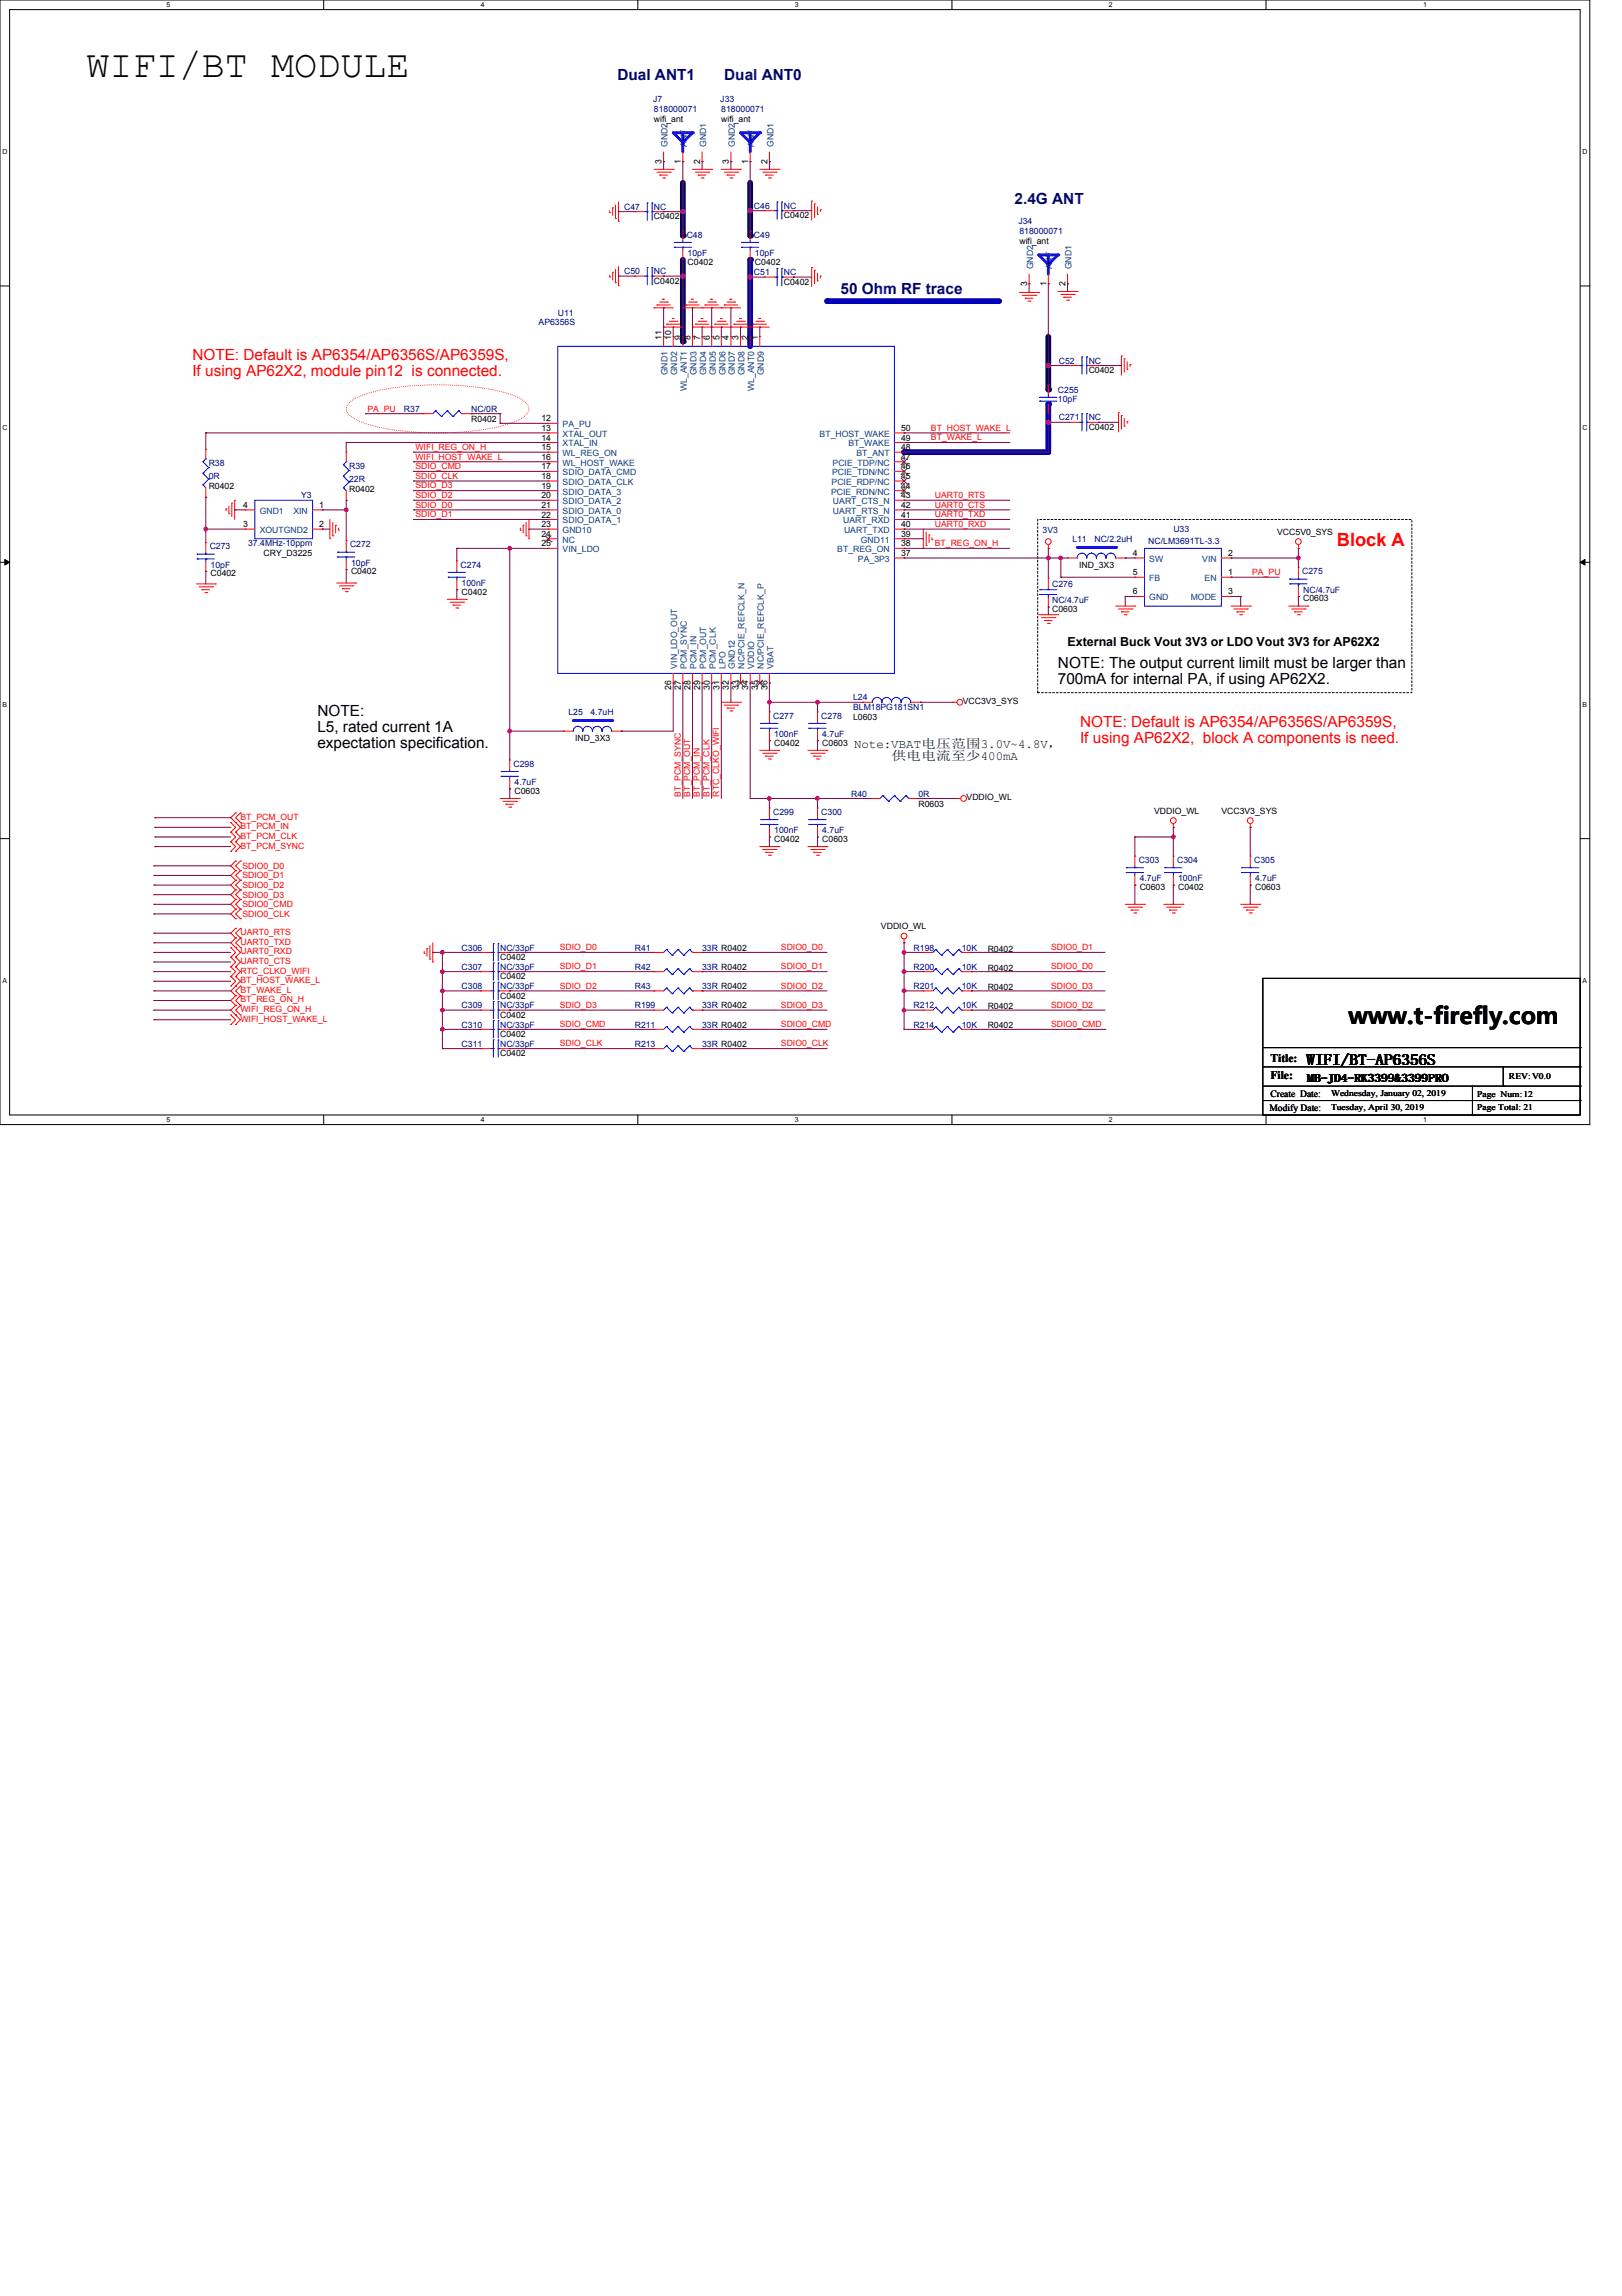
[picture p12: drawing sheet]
<svg xmlns="http://www.w3.org/2000/svg" width="210mm" height="297mm" viewBox="0 0 210 297" stroke-linecap="round" stroke-linejoin="round" font-family="sans-serif">
<defs><g id="words">
<text font-size="5" x="11.2" y="10">WIFI/BT MODULE</text>
<text font-size="3" x="174.5" y="132.5">www.t-firefly.com</text>
<text font-size="2.4" fill="#f00" x="173" y="70.6">Block A</text>
<g font-size="2" fill="#000080">
<text x="79.9" y="10.4">Dual ANT1</text>
<text x="93.7" y="10.4">Dual ANT0</text>
<text x="131.3" y="26.4">2.4G ANT</text>
<text x="108.8" y="38">50 Ohm RF trace</text>
</g>
<g font-size="2" fill="#f00">
<text x="24.9" y="46.6">NOTE: Default is AP6354/AP6356S/AP6359S,</text>
<text x="24.9" y="48.7">If using AP62X2, module pin12 is connected.</text>
<text x="139.8" y="94">NOTE: Default is AP6354/AP6356S/AP6359S,</text>
<text x="139.8" y="96.1">If using AP62X2, block A components is need.</text>
</g>
<g font-size="2">
<text x="136.9" y="86.4">NOTE: The output current limilt must be larger than</text>
<text x="136.9" y="88.5">700mA for internal PA, if using AP62X2.</text>
<text x="41.1" y="92.7">NOTE:</text>
<text x="41.1" y="94.7">L5, rated current 1A</text>
<text x="41.1" y="96.8">expectation specification.</text>
<text x="169.1" y="137.7">WIFI/BT-AP6356S</text>
</g>
<text font-size="1.6" x="138.2" y="83.6">External Buck Vout 3V3 or LDO Vout 3V3 for AP62X2</text>
<g font-size="1.6" fill="#004000">
<text x="110.5" y="96.7">Note:VBAT电电电电3.0V~4.8V，</text>
<text x="115.3" y="98.4">供电电供供供400mA</text>
</g>
<g font-size="1.5">
<text x="164.4" y="137.4">Title:</text>
<text x="164.4" y="139.6">File:</text>
<text x="169.2" y="139.9">MB-JD4-RK3399&amp;3399PRO</text>
</g>
<g font-size="1.2">
<text x="164.3" y="143.8">Modify Date:</text>
<text x="164.4" y="141.9">Create Date:</text>
</g>
<g font-size="1.1" fill="#000080">
<text x="84.5" y="13.2">J7</text>
<text x="84.6" y="14.4">818000071</text>
<text x="93.2" y="13.2">J33</text>
<text x="93.3" y="14.4">818000071</text>
<text x="80.8" y="27.1">C47</text>
<text x="84.6" y="27.1">NC</text>
<text x="97.6" y="27">C46</text>
<text x="101.4" y="27">NC</text>
<text x="131.8" y="29">J34</text>
<text x="80.8" y="35.5">C50</text>
<text x="84.6" y="35.5">NC</text>
<text x="88.9" y="30.7">C48</text>
<text x="89" y="33.1">10pF</text>
<text x="97.6" y="30.7">C49</text>
<text x="97.6" y="35.6">C51</text>
<text x="97.7" y="33.1">10pF</text>
<text x="101.4" y="35.6">NC</text>
<text x="131.9" y="30.3">818000071</text>
<text x="72.2" y="40.8">U11</text>
<text x="69.7" y="42.1">AP6356S</text>
<text x="137" y="47.1">C52</text>
<text x="140.9" y="47.1">NC</text>
<text x="52.3" y="53.3">R37</text>
<text x="61" y="53.3">NC/0R</text>
<text x="136.9" y="50.8">C255</text>
<text x="136.9" y="52">10pF</text>
<text x="137" y="54.4">C271</text>
<text x="140.9" y="54.4">NC</text>
<text x="27" y="60.2">R38</text>
<text x="27" y="62">0R</text>
<text x="39" y="64.5">Y3</text>
<text x="45.2" y="60.6">R39</text>
<text x="45.2" y="62.4">22R</text>
<text x="27.1" y="71.1">C273</text>
<text x="32.1" y="70.7">37.4MHz-10ppm</text>
<text x="45.3" y="70.8">C272</text>
<text x="138.8" y="70.1">L11</text>
<text x="141.6" y="70.1">NC/2.2uH</text>
<text x="148.6" y="70.3">NC/LM3691TL-3.3</text>
<text x="151.8" y="68.8">U33</text>
<text x="27.3" y="73.4">10pF</text>
<text x="45.4" y="73.2">10pF</text>
<text x="59.6" y="73.4">C274</text>
<text x="59.7" y="75.8">100nF</text>
<text x="136.2" y="75.9">C276</text>
<text x="168.5" y="74.3">C275</text>
<text x="168.6" y="76.7">NC/4.7uF</text>
<text x="136.2" y="78">NC/4.7uF</text>
<text x="73.6" y="92.5">L25</text>
<text x="76.4" y="92.5">4.7uH</text>
<text x="100.1" y="93">C277</text>
<text x="100.2" y="95.3">100nF</text>
<text x="106.3" y="93">C278</text>
<text x="106.4" y="95.3">4.7uF</text>
<text x="110.4" y="90.6">L24</text>
<text x="110.4" y="91.9">BLM18PG181SN1</text>
<text x="66.5" y="99.2">C298</text>
<text x="66.6" y="101.6">4.7uF</text>
<text x="100.1" y="105.4">C299</text>
<text x="100.2" y="107.8">100nF</text>
<text x="106.3" y="105.4">C300</text>
<text x="106.4" y="107.8">4.7uF</text>
<text x="110.1" y="103.1">R40</text>
<text x="118.9" y="103.1">0R</text>
<text x="147.4" y="111.6">C303</text>
<text x="152.3" y="111.6">C304</text>
<text x="162.3" y="111.6">C305</text>
<text x="147.5" y="114">4.7uF</text>
<text x="152.5" y="114">100nF</text>
<text x="162.4" y="114">4.7uF</text>
<text x="59.7" y="123">C306</text>
<text x="59.7" y="125.5">C307</text>
<text x="64.7" y="123">NC/33pF</text>
<text x="64.7" y="125.5">NC/33pF</text>
<text x="82.1" y="123">R41</text>
<text x="82.1" y="125.5">R42</text>
<text x="90.9" y="123">33R R0402</text>
<text x="90.9" y="125.5">33R R0402</text>
<text x="118.2" y="123">R198</text>
<text x="118.2" y="125.5">R200</text>
<text x="124.5" y="123">10K</text>
<text x="124.5" y="125.5">10K</text>
<text x="59.7" y="128">C308</text>
<text x="59.7" y="130.4">C309</text>
<text x="64.7" y="128">NC/33pF</text>
<text x="64.7" y="130.4">NC/33pF</text>
<text x="82.1" y="130.4">R199</text>
<text x="82.1" y="128">R43</text>
<text x="90.9" y="130.4">33R R0402</text>
<text x="90.9" y="128">33R R0402</text>
<text x="118.2" y="128">R201</text>
<text x="118.2" y="130.4">R212</text>
<text x="124.5" y="128">10K</text>
<text x="124.5" y="130.4">10K</text>
<text x="59.7" y="132.9">C310</text>
<text x="59.7" y="135.4">C311</text>
<text x="64.7" y="132.9">NC/33pF</text>
<text x="64.7" y="135.4">NC/33pF</text>
<text x="82.1" y="135.4">R213</text>
<text x="82.1" y="132.9">R211</text>
<text x="90.9" y="135.4">33R R0402</text>
<text x="90.9" y="132.9">33R R0402</text>
<text x="118.2" y="132.9">R214</text>
<text x="124.5" y="132.9">10K</text>
</g>
<g font-size="1.1">
<text x="84.6" y="15.8">wifi_ant</text>
<text x="93.3" y="15.8">wifi_ant</text>
<text x="85.6" y="21.2" transform="rotate(-90 85.6 21.2)">3</text>
<text x="88.1" y="21.2" transform="rotate(-90 88.1 21.2)">1</text>
<text x="90.6" y="21.2" transform="rotate(-90 90.6 21.2)">2</text>
<text x="94.3" y="21.2" transform="rotate(-90 94.3 21.2)">3</text>
<text x="96.8" y="21.2" transform="rotate(-90 96.8 21.2)">1</text>
<text x="99.3" y="21.2" transform="rotate(-90 99.3 21.2)">2</text>
<text x="84.6" y="28.4">C0402</text>
<text x="101.4" y="28.3">C0402</text>
<text x="89" y="34.2">C0402</text>
<text x="97.7" y="34.2">C0402</text>
<text x="131.9" y="31.6">wifi_ant</text>
<text x="84.6" y="36.7">C0402</text>
<text x="101.4" y="36.8">C0402</text>
<text x="132.9" y="37" transform="rotate(-90 132.9 37)">3</text>
<text x="135.4" y="37" transform="rotate(-90 135.4 37)">1</text>
<text x="137.9" y="37" transform="rotate(-90 137.9 37)">2</text>
<text x="85.6" y="43.9" transform="rotate(-90 85.6 43.9)">11</text>
<text x="86.9" y="43.9" transform="rotate(-90 86.9 43.9)">10</text>
<text x="88.1" y="43.9" transform="rotate(-90 88.1 43.9)">9</text>
<text x="89.4" y="43.9" transform="rotate(-90 89.4 43.9)">8</text>
<text x="90.6" y="43.9" transform="rotate(-90 90.6 43.9)">7</text>
<text x="91.8" y="43.9" transform="rotate(-90 91.8 43.9)">6</text>
<text x="93.1" y="43.9" transform="rotate(-90 93.1 43.9)">5</text>
<text x="94.3" y="43.9" transform="rotate(-90 94.3 43.9)">4</text>
<text x="95.6" y="43.9" transform="rotate(-90 95.6 43.9)">3</text>
<text x="96.8" y="43.9" transform="rotate(-90 96.8 43.9)">2</text>
<text x="98.1" y="43.9" transform="rotate(-90 98.1 43.9)">1</text>
<text x="140.9" y="48.3">C0402</text>
<text x="61" y="54.6">R0402</text>
<text x="70.1" y="57">14</text>
<text x="70.1" y="59.5">16</text>
<text x="70.1" y="58.2">15</text>
<text x="70.1" y="54.5">12</text>
<text x="70.1" y="55.8">13</text>
<text x="116.6" y="57">49</text>
<text x="116.6" y="58.2">48</text>
<text x="116.6" y="59.5">47</text>
<text x="116.6" y="55.8">50</text>
<text x="140.9" y="55.6">C0402</text>
<text x="27" y="63.2">R0402</text>
<text x="31.5" y="65.7">4</text>
<text x="41.3" y="65.7">1</text>
<text x="45.2" y="63.6">R0402</text>
<text x="70.1" y="64.5">20</text>
<text x="70.1" y="65.7">21</text>
<text x="70.1" y="62">18</text>
<text x="70.1" y="60.7">17</text>
<text x="70.1" y="63.2">19</text>
<text x="116.6" y="63.2">44</text>
<text x="116.6" y="65.7">42</text>
<text x="116.6" y="64.5">43</text>
<text x="116.6" y="60.7">46</text>
<text x="116.6" y="62">45</text>
<text x="31.5" y="68.2">3</text>
<text x="34.1" y="71.9">CRY_D3225</text>
<text x="41.3" y="68.2">2</text>
<text x="70.1" y="67">22</text>
<text x="70.1" y="68.2">23</text>
<text x="70.1" y="70.7">25</text>
<text x="70.1" y="69.4">24</text>
<text x="116.6" y="71.9">37</text>
<text x="116.6" y="69.4">39</text>
<text x="116.6" y="70.7">38</text>
<text x="116.6" y="68.2">40</text>
<text x="116.6" y="67">41</text>
<text x="146.6" y="71.9">4</text>
<text x="158.9" y="71.9">2</text>
<text x="165.3" y="69.2">VCC5V0_SYS</text>
<text x="27.3" y="74.6">C0402</text>
<text x="45.4" y="74.3">C0402</text>
<text x="59.7" y="76.9">C0402</text>
<text x="139.6" y="73.4">IND_3X3</text>
<text x="146.6" y="76.9">6</text>
<text x="146.6" y="74.4">5</text>
<text x="158.9" y="76.9">3</text>
<text x="158.9" y="74.4">1</text>
<text x="168.6" y="77.8">C0603</text>
<text x="136.2" y="79.2">C0603</text>
<text x="86.9" y="89.2" transform="rotate(-90 86.9 89.2)">26</text>
<text x="88.1" y="89.2" transform="rotate(-90 88.1 89.2)">27</text>
<text x="89.4" y="89.2" transform="rotate(-90 89.4 89.2)">28</text>
<text x="90.6" y="89.2" transform="rotate(-90 90.6 89.2)">29</text>
<text x="91.8" y="89.2" transform="rotate(-90 91.8 89.2)">30</text>
<text x="93.1" y="89.2" transform="rotate(-90 93.1 89.2)">31</text>
<text x="94.3" y="89.2" transform="rotate(-90 94.3 89.2)">32</text>
<text x="95.6" y="89.2" transform="rotate(-90 95.6 89.2)">33</text>
<text x="96.8" y="89.2" transform="rotate(-90 96.8 89.2)">34</text>
<text x="98.1" y="89.2" transform="rotate(-90 98.1 89.2)">35</text>
<text x="99.3" y="89.2" transform="rotate(-90 99.3 89.2)">36</text>
<text x="74.4" y="95.8">IND_3X3</text>
<text x="110.4" y="93.1">L0603</text>
<text x="124.6" y="91.1">VCC3V3_SYS</text>
<text x="100.2" y="96.5">C0402</text>
<text x="106.4" y="96.5">C0603</text>
<text x="66.6" y="102.7">C0603</text>
<text x="118.9" y="104.4">R0603</text>
<text x="125.1" y="103.6">VDDIO_WL</text>
<text x="149.4" y="105.3">VDDIO_WL</text>
<text x="158.1" y="105.3">VCC3V3_SYS</text>
<text x="100.2" y="108.9">C0402</text>
<text x="106.4" y="108.9">C0603</text>
<text x="147.5" y="115.1">C0603</text>
<text x="152.5" y="115.1">C0402</text>
<text x="162.4" y="115.1">C0603</text>
<text x="64.7" y="124.2">C0402</text>
<text x="114" y="120.2">VDDIO_WL</text>
<text x="127.8" y="123.1">R0402</text>
<text x="127.8" y="125.6">R0402</text>
<text x="64.7" y="126.7">C0402</text>
<text x="64.7" y="129.2">C0402</text>
<text x="64.7" y="131.7">C0402</text>
<text x="127.8" y="128.1">R0402</text>
<text x="127.8" y="130.6">R0402</text>
<text x="64.7" y="134.2">C0402</text>
<text x="64.7" y="136.7">C0402</text>
<text x="127.8" y="132.9">R0402</text>
<text x="172.3" y="141.8">Wednesday, January 02, 2019</text>
<text x="172.3" y="143.6">Tuesday, April 30, 2019</text>
<text x="191.2" y="141.9">Page Num:12</text>
<text x="191.2" y="143.6">Page Total: 21</text>
<text x="195.3" y="139.6">REV:V0.0</text>
</g>
<g font-size="1.1" fill="#004080">
<text x="86.4" y="19" transform="rotate(-90 86.4 19)">GND2</text>
<text x="88.9" y="19" transform="rotate(-90 88.9 19)">ANT</text>
<text x="91.4" y="19" transform="rotate(-90 91.4 19)">GND1</text>
<text x="95.1" y="19" transform="rotate(-90 95.1 19)">GND2</text>
<text x="97.6" y="19" transform="rotate(-90 97.6 19)">ANT</text>
<text x="100.1" y="19" transform="rotate(-90 100.1 19)">GND1</text>
<text x="133.7" y="34.8" transform="rotate(-90 133.7 34.8)">GND2</text>
<text x="136.2" y="34.8" transform="rotate(-90 136.2 34.8)">ANT</text>
<text x="138.7" y="34.8" transform="rotate(-90 138.7 34.8)">GND1</text>
<text x="86.4" y="48.5" transform="rotate(-90 86.4 48.5)">GND1</text>
<text x="87.6" y="48.5" transform="rotate(-90 87.6 48.5)">GND2</text>
<text x="88.9" y="50.6" transform="rotate(-90 88.9 50.6)">WL_ANT1</text>
<text x="90.1" y="48.5" transform="rotate(-90 90.1 48.5)">GND3</text>
<text x="91.4" y="48.5" transform="rotate(-90 91.4 48.5)">GND4</text>
<text x="92.6" y="48.5" transform="rotate(-90 92.6 48.5)">GND5</text>
<text x="93.9" y="48.5" transform="rotate(-90 93.9 48.5)">GND6</text>
<text x="95.1" y="48.5" transform="rotate(-90 95.1 48.5)">GND7</text>
<text x="96.4" y="48.5" transform="rotate(-90 96.4 48.5)">GND8</text>
<text x="97.6" y="50.6" transform="rotate(-90 97.6 50.6)">WL_ANT0</text>
<text x="98.8" y="48.5" transform="rotate(-90 98.8 48.5)">GND9</text>
<text x="72.8" y="57.8">XTAL_IN</text>
<text x="72.8" y="59">WL_REG_ON</text>
<text x="72.8" y="55.3">PA_PU</text>
<text x="72.8" y="56.5">XTAL_OUT</text>
<text x="106.1" y="56.5">BT_HOST_WAKE</text>
<text x="109.8" y="57.8">BT_WAKE</text>
<text x="110.8" y="59">BT_ANT</text>
<text x="72.8" y="60.2">WL_HOST_WAKE</text>
<text x="72.8" y="65.2">SDIO_DATA_2</text>
<text x="72.8" y="62.7">SDIO_DATA_CLK</text>
<text x="72.8" y="61.5">SDIO_DATA_CMD</text>
<text x="72.8" y="64">SDIO_DATA_3</text>
<text x="107.6" y="64">PCIE_RDN/NC</text>
<text x="107.6" y="62.7">PCIE_RDP/NC</text>
<text x="107.7" y="61.5">PCIE_TDN/NC</text>
<text x="107.7" y="60.2">PCIE_TDP/NC</text>
<text x="107.8" y="65.2">UART_CTS_N</text>
<text x="33.6" y="69">XOUTGND2</text>
<text x="33.6" y="66.5">GND1</text>
<text x="38" y="66.5">XIN</text>
<text x="72.8" y="66.5">SDIO_DATA_0</text>
<text x="72.8" y="67.7">SDIO_DATA_1</text>
<text x="72.8" y="69">GND10</text>
<text x="72.8" y="71.4">VIN_LDO</text>
<text x="72.8" y="70.2">NC</text>
<text x="107.8" y="66.5">UART_RTS_N</text>
<text x="108.4" y="71.4">BT_REG_ON</text>
<text x="109.1" y="67.7">UART_RXD</text>
<text x="109.2" y="69">UART_TXD</text>
<text x="111.4" y="70.2">GND11</text>
<text x="111" y="72.7">PA_3P3</text>
<text x="148.7" y="77.7">GND</text>
<text x="148.7" y="75.2">FB</text>
<text x="148.7" y="72.7">SW</text>
<text x="154.1" y="77.7">MODE</text>
<text x="155.6" y="72.7">VIN</text>
<text x="155.9" y="75.2">EN</text>
<text x="87.6" y="86.5" transform="rotate(-90 87.6 86.5)">VIN_LDO_OUT</text>
<text x="88.9" y="86.5" transform="rotate(-90 88.9 86.5)">PCM_SYNC</text>
<text x="90.1" y="86.5" transform="rotate(-90 90.1 86.5)">PCM_IN</text>
<text x="91.4" y="86.5" transform="rotate(-90 91.4 86.5)">PCM_OUT</text>
<text x="92.6" y="86.5" transform="rotate(-90 92.6 86.5)">PCM_CLK</text>
<text x="93.9" y="86.5" transform="rotate(-90 93.9 86.5)">LPO</text>
<text x="95.1" y="86.5" transform="rotate(-90 95.1 86.5)">GND12</text>
<text x="96.4" y="86.5" transform="rotate(-90 96.4 86.5)">NC/PCIE_REFCLK_N</text>
<text x="97.6" y="86.5" transform="rotate(-90 97.6 86.5)">VDDIO</text>
<text x="98.8" y="86.5" transform="rotate(-90 98.8 86.5)">NC/PCIE_REFCLK_P</text>
<text x="100.1" y="86.5" transform="rotate(-90 100.1 86.5)">VBAT</text>
</g>
<g font-size="1.1" fill="#f00">
<text x="47.5" y="53.2">PA_PU</text>
<text x="53.8" y="58.2">WIFI_REG_ON_H</text>
<text x="53.8" y="59.5">WIFI_HOST_WAKE_L</text>
<text x="120.5" y="57">BT_WAKE_L</text>
<text x="120.5" y="55.7">BT_HOST_WAKE_L</text>
<text x="53.8" y="62">SDIO_CLK</text>
<text x="53.8" y="64.4">SDIO_D2</text>
<text x="53.8" y="65.7">SDIO_D0</text>
<text x="53.8" y="63.2">SDIO_D3</text>
<text x="53.8" y="60.7">SDIO_CMD</text>
<text x="121" y="64.4">UART0_RTS</text>
<text x="121" y="65.7">UART0_CTS</text>
<text x="53.8" y="66.9">SDIO_D1</text>
<text x="121" y="66.9">UART0_TXD</text>
<text x="121" y="68.2">UART0_RXD</text>
<text x="121" y="70.7">BT_REG_ON_H</text>
<text x="162" y="74.4">PA_PU</text>
<text x="31.1" y="106">BT_PCM_OUT</text>
<text x="31.1" y="107.3">BT_PCM_IN</text>
<text x="88.1" y="103.1" transform="rotate(-90 88.1 103.1)">BT_PCM_SYNC</text>
<text x="89.3" y="103.1" transform="rotate(-90 89.3 103.1)">BT_PCM_OUT</text>
<text x="90.6" y="103.1" transform="rotate(-90 90.6 103.1)">BT_PCM_IN</text>
<text x="91.8" y="103.1" transform="rotate(-90 91.8 103.1)">BT_PCM_CLK</text>
<text x="93.1" y="103.1" transform="rotate(-90 93.1 103.1)">RTC_CLKO_WIFI</text>
<text x="31.1" y="108.5">BT_PCM_CLK</text>
<text x="31.1" y="109.8">BT_PCM_SYNC</text>
<text x="31.4" y="112.4">SDIO0_D0</text>
<text x="31.4" y="113.6">SDIO0_D1</text>
<text x="31.4" y="114.9">SDIO0_D2</text>
<text x="31.4" y="116.1">SDIO0_D3</text>
<text x="31.4" y="117.4">SDIO0_CMD</text>
<text x="31.4" y="118.6">SDIO0_CLK</text>
<text x="31.1" y="122.2">UART0_TXD</text>
<text x="31.1" y="123.5">UART0_RXD</text>
<text x="31.1" y="121">UART0_RTS</text>
<text x="31.1" y="124.7">UART0_CTS</text>
<text x="31.1" y="126">RTC_CLKO_WIFI</text>
<text x="72.4" y="122.9">SDIO_D0</text>
<text x="72.4" y="125.4">SDIO_D1</text>
<text x="101.1" y="122.9">SDIO0_D0</text>
<text x="101.1" y="125.4">SDIO0_D1</text>
<text x="136" y="125.4">SDIO0_D0</text>
<text x="136" y="122.9">SDIO0_D1</text>
<text x="31.1" y="128.4">BT_WAKE_L</text>
<text x="31.1" y="127.2">BT_HOST_WAKE_L</text>
<text x="31.1" y="130.9">WIFI_REG_ON_H</text>
<text x="31.1" y="129.7">BT_REG_ON_H</text>
<text x="72.4" y="127.9">SDIO_D2</text>
<text x="72.4" y="130.4">SDIO_D3</text>
<text x="101.1" y="127.9">SDIO0_D2</text>
<text x="101.1" y="130.4">SDIO0_D3</text>
<text x="136" y="130.4">SDIO0_D2</text>
<text x="136" y="127.9">SDIO0_D3</text>
<text x="31.1" y="132.2">WIFI_HOST_WAKE_L</text>
<text x="72.4" y="132.9">SDIO_CMD</text>
<text x="72.4" y="135.4">SDIO_CLK</text>
<text x="101.1" y="132.9">SDIO0_CMD</text>
<text x="101.1" y="135.4">SDIO0_CLK</text>
<text x="136" y="132.9">SDIO0_CMD</text>
</g>
<text font-size="1.1" fill="#0000a0" x="134.9" y="69">3V3</text>
<g font-size=".9">
<text x="21.6" y=".9">5</text>
<text x="62.2" y=".9">4</text>
<text x="102.9" y=".9">3</text>
<text x="143.5" y=".9">2</text>
<text x="184.2" y=".9">1</text>
<text x=".3" y="19.9">D</text>
<text x="204.8" y="19.9">D</text>
<text x=".3" y="55.7">C</text>
<text x="204.8" y="55.7">C</text>
<text x=".3" y="91.4">B</text>
<text x="204.8" y="91.4">B</text>
<text x=".3" y="127.2">A</text>
<text x="204.8" y="127.2">A</text>
<text x="21.6" y="145.2">5</text>
<text x="62.2" y="145.2">4</text>
<text x="102.9" y="145.2">3</text>
<text x="143.5" y="145.2">2</text>
<text x="184.2" y="145.2">1</text>
</g>
</g></defs>
<path d="M0 0h205.7v145.5h-205.7zM1.2 1.2h203.3v143h-203.3z" fill="none" stroke="#000" stroke-width=".13"/>
<g fill="#fff">
<path d="M21.6 .1h.5v1h-.5z"/>
<path d="M21.6 144.4h.5v1h-.5z"/>
</g>
<path d="M41.9 0v1.2M41.9 144.2v1.3" fill="none" stroke="#000" stroke-width=".13"/>
<g fill="#fff">
<path d="M62.2 .1h.5v1h-.5z"/>
<path d="M62.2 144.4h.5v1h-.5z"/>
</g>
<path d="M82.5 0v1.2M82.5 144.2v1.3" fill="none" stroke="#000" stroke-width=".13"/>
<g fill="#fff">
<path d="M102.9 .1h.5v1h-.5z"/>
<path d="M102.9 144.4h.5v1h-.5z"/>
</g>
<path d="M123.2 0v1.2M123.2 144.2v1.3" fill="none" stroke="#000" stroke-width=".13"/>
<g fill="#fff">
<path d="M143.5 .1h.5v1h-.5z"/>
<path d="M143.5 144.4h.5v1h-.5z"/>
</g>
<path d="M163.8 0v1.2M163.8 144.2v1.3" fill="none" stroke="#000" stroke-width=".13"/>
<g fill="#fff">
<path d="M184.2 .1h.5v1h-.5z"/>
<path d="M184.2 144.4h.5v1h-.5z"/>
<path d="M.3 19.1h.7v1h-.7z"/>
<path d="M204.8 19.1h.6v1h-.6z"/>
<path d="M.3 54.9h.7v1h-.7z"/>
<path d="M204.8 54.9h.6v1h-.6z"/>
</g>
<path d="M0 37h1.2M204.5 37h1.2" fill="none" stroke="#000" stroke-width=".13"/>
<g fill="#fff">
<path d="M.3 90.6h.6v1h-.6z"/>
<path d="M204.8 90.6h.6v1h-.6z"/>
</g>
<path d="M0 72.7h1.2M.6 72.4l.6 .3-.6 .4zM204.5 72.7l.6-.3v.7zM204.5 72.7h1.2" fill="none" stroke="#000" stroke-width=".13"/>
<path d="M.6 72.4l.6 .3-.6 .4zM204.5 72.7l.6-.3v.7z" fill="#000"/>
<g fill="#fff">
<path d="M.3 126.4h.6v1h-.6z"/>
<path d="M204.8 126.4h.6v1h-.6z"/>
</g>
<path d="M0 108.5h1.2M204.5 108.5h1.2" fill="none" stroke="#000" stroke-width=".13"/>
<path d="M45.2 52.1a11.3 11.3 0 0 1 5.5-1.9 39.6 39.6 0 0 1 14.3 .5 7.4 7.4 0 0 1 3 1.4 1.02 1.02 0 0 1 0 1.6 11.3 11.3 0 0 1-5.4 1.9 39.5 39.5 0 0 1-14.3-.5 7.3 7.3 0 0 1-3.1-1.4 1.02 1.02 0 0 1 0-1.6z" fill="none" stroke="#f00" stroke-width=".13"/>
<path d="M88.4 23.6v6.9" fill="none" stroke="#000080" stroke-width=".74"/>
<circle cx="88.4" cy="30.5" r=".37" fill="#000080"/>
<path d="M107 39h22.3" fill="none" stroke="#0000a0" stroke-width=".74"/>
<circle cx="107" cy="39" r=".37" fill="#0000a0"/>
<path d="M135.7 43.6v6.8" fill="none" stroke="#000080" stroke-width=".74"/>
<circle cx="135.7" cy="50.4" r=".37" fill="#000080"/>
<path d="M135.7 52.3v6.2" fill="none" stroke="#0000a0" stroke-width=".74"/>
<circle cx="135.7" cy="52.3" r=".37" fill="#0000a0"/>
<path d="M117 58.5h18.7" fill="none" stroke="#0000a0" stroke-width=".74"/>
<circle cx="117" cy="58.5" r=".37" fill="#0000a0"/>
<path d="M97.1 33.6v11.2" fill="none" stroke="#0000a0" stroke-width=".74"/>
<circle cx="97.1" cy="33.6" r=".37" fill="#0000a0"/>
<path d="M97.1 23.6v6.9" fill="none" stroke="#000080" stroke-width=".74"/>
<circle cx="97.1" cy="30.5" r=".37" fill="#000080"/>
<path d="M88.4 33.6v10.6" fill="none" stroke="#000080" stroke-width=".74"/>
<circle cx="88.4" cy="44.2" r=".37" fill="#000080"/>
<path d="M134.3 67.2h48.4v22.4h-48.4z" fill="none" stroke="#000" stroke-width=".13" stroke-dasharray=".2 .2"/>
<g fill="none" stroke="#f00" stroke-width=".13">
<path d="M78.9 35.8h.1M78.9 27.5h.1M78.9 27.3v.2M78.9 35.6v.2M79.3 35.2h.1M79.3 26.9h.1M79.3 26.9v1M79.3 35.2v1M79.7 36.6h.1M79.7 28.3h.1M79.7 26.5v1.8M79.7 34.8v1.8"/>
<path d="M80 37h.1M80 28.6h.1M80 26.1v2.5M80 34.5v2.5M82.1 27.4h.1M82.1 27.4h1.3M84.6 39.8h.1M84.6 21.9h2.5M84.6 39.8h2.5M84.6 27.4h1.3M85 39.5h.1M85 22.3h1.7"/>
<path d="M85 39.5h1.7M85.4 22.7h.1M85.4 22.7h1M85.4 39.1h1M85.8 38.7h.1M85.8 23h.2M85.8 38.7h.2M85.9 27.4h.1M86 23h.1M86.4 39.1h.1M86.7 22.3h.1M87.1 21.9h.1"/>
<path d="M88.4 39.8h.1M88.4 39.8h7.4M88.7 39.5h.1M88.7 39.5h1.8M89.1 39.1h1M89.5 38.7h.1M89.5 38.7h.2M89.6 21.9h2.5M90 22.3h1.7M90.1 39.1h.1M90.4 22.7h.1M90.4 22.7h1"/>
<path d="M90.7 23h.3M90.9 39.8h.1M91 23h.1M91.2 39.5h.1M91.2 39.5h1.8M91.6 39.1h1M91.7 22.3h.1M92 38.7h.1M92 38.7h.2M92.1 21.9h.1M92.6 39.1h.1M93.3 39.8h.1"/>
<path d="M93.3 21.9h2.5M93.7 39.5h.1M93.7 22.3h1.8M93.7 39.5h1.8M94.1 22.7h.1M94.1 22.7h1M94.1 39.1h1M94.5 38.7h.1M94.5 23h.2M94.5 38.7h.2M94.7 23h.1M95.1 39.1h.1"/>
<path d="M95.5 22.3h.1M95.8 21.9h.1M98.3 21.9h2.5M98.7 22.3h1.7M99.1 22.7h.1M99.1 22.7h1M99.4 23h.3M99.7 23h.1M100.4 22.3h.1M100.8 21.9h.1M105 34.6h.1M105 26h.1"/>
<path d="M105 26v2.5M105 34.6v2.5M105.4 35h.1M105.4 26.4h.1M105.4 26.4v1.7M105.4 35v1.7M105.8 36.3h.1M105.8 27.8h.1M105.8 26.8v1M105.8 35.3v1M106.2 35.7h.1M106.2 27.1h.1"/>
<path d="M106.2 27.1v.3M106.2 35.7v.3M131.9 37.8h2.5M132.3 38.2h1.7M132.7 38.6h.1M132.7 38.6h1M133 39h.3M133.3 39h.1M134 38.2h.1M134.4 37.8h.1M136.9 37.7h2.5M137.3 38.1h1.7"/>
<path d="M137.7 38.5h.1M137.7 38.5h.9M138 38.8h.3M138.3 38.8h.1M139 38.1h.1M139.4 37.7h.1M26.6 58.1h.1M26.6 58.1v1.3M44.8 58.5h.1M44.8 58.5v1.2M54.8 53.5h.1M54.8 53.5h1.2"/>
<path d="M59.7 53.5h1.3M61 53.5h.1M85.9 42.3h.1M85.9 42.3h2.5M86.3 41.9h.1M86.3 41.9h1.7M86.6 41.6h1M87 41.2h.1M87 41.2h.2M87.6 41.6h.1M89.6 42.3h.1M89.6 42.3h10"/>
<path d="M90 41.9h.1M90 41.9h1.7M90.4 41.6h1M90.7 41.2h.1M90.7 41.2h.3M91.4 41.6h.1M92.1 42.3h.1M92.5 41.9h.1M92.5 41.9h1.7M92.8 41.6h1M93.2 41.2h.1M93.2 41.2h.3"/>
<path d="M93.8 41.6h.1M94.6 42.3h.1M95 41.9h.1M95 41.9h1.7M95.3 41.6h1M95.7 41.2h.1M95.7 41.2h.3M96.3 41.6h.1M97.1 42.3h.1M97.5 41.9h.1M97.5 41.9h1.7M97.8 41.6h1"/>
<path d="M98.2 41.2h.1M98.2 41.2h.3M98.8 41.6h.1M144.7 53.4h.1M144.7 53.4v2.5M145.1 46.1h.1M145.1 53.8h.1M145.1 46.1v2.4M145.1 53.8v1.7M145.5 46.4h.1M145.5 55.1h.1M145.5 46.4v1.8"/>
<path d="M145.5 54.1v1M145.9 47.8h.1M145.9 54.5h.1M145.9 46.8v1M145.9 54.5v.3M146.2 47.2h.1M146.2 47.2v.2M25.4 75.5h2.5M25.8 75.9h1.7M26.1 76.3h.1M26.1 76.3h1M26.5 76.7h.3"/>
<path d="M26.6 64.3h.1M26.6 63.1v1.2M26.8 76.7h.1M27.5 75.9h.1M27.9 75.5h.1M29.2 65.8h.1M29.2 65.8v.3M29.6 66.5h.1M29.6 65.5v1M30 65.1h.1M30 65.1v1.7M30.4 64.7h.1"/>
<path d="M30.4 64.7v2.5M42.7 69.7h.1M42.7 67.2v2.5M43.1 69.3h.1M43.1 67.6v1.7M43.4 68h.1M43.4 68v.9M43.6 75.4h2.5M43.8 68.6h.1M43.8 68.3v.3M43.9 75.8h1.8M44.3 76.2h.1"/>
<path d="M44.3 76.2h1M44.7 76.5h.2M44.8 64.7h.1M44.8 69.9h.1M44.8 73.7h.1M44.8 63.5v1.2M44.8 69.9v1.3M44.8 72.4v1.3M44.9 76.5h.1M45.7 75.8h.1M46.1 75.4h.1M57.9 77.5h2.5"/>
<path d="M58.2 77.9h1.8M58.6 78.3h.1M58.6 78.3h1M59 78.7h.2M59.1 72.6h.1M59.1 76.3h.1M59.1 72.6v1.2M59.1 75.1v1.2M59.2 78.7h.1M60 77.9h.1M60.4 77.5h.1M67.3 68.6h.1"/>
<path d="M67.3 68.3v.3M67.7 68h.1M67.7 68v.9M68.1 69.3h.1M68.1 67.6v1.7M68.5 69.7h.1M68.5 67.2v2.5M119.5 70.9h.1M119.5 68.5v2.4M119.9 70.6h.1M119.9 68.8v1.8M120.2 69.2h.1"/>
<path d="M120.2 69.2v1M120.6 69.8h.1M120.6 69.6v.2M134.4 79.5h2.5M134.8 79.9h1.7M135.7 70.9h.1M135.7 74.8h.1M135.7 78.5h.1M135.7 70.4v.5M135.7 74.8v1.2M135.7 77.3v1.2M136.5 79.9h.1"/>
<path d="M136.9 79.5h.1M144.4 78.4h2.5M144.7 78.8h1.8M145.1 79.2h.1M145.1 79.2h1M145.5 79.5h.2M145.7 79.5h.1M146.5 78.8h.1M146.9 78.4h.1M159.3 78.4h2.5M159.7 78.8h1.7M160.1 79.2h.1"/>
<path d="M160.1 79.2h.9M160.4 79.5h.3M160.7 79.5h.1M161.4 78.8h.1M161.8 78.4h.1M166.8 78.4h2.5M167.2 78.8h1.7M167.5 79.2h.1M167.5 79.2h1M167.9 79.5h.2M168 70.9h.1M168 70.4v.5"/>
<path d="M168.1 79.5h.1M168.9 78.8h.1M169.3 78.4h.1M93.3 90.9h2.5M93.7 91.2h1.8M94.1 91.6h.1M94.1 91.6h1M94.5 92h.2M94.7 92h.1M95.5 91.2h.1M95.8 90.9h.1M98.3 97.1h2.5"/>
<path d="M98.7 97.5h1.7M99.1 97.8h.1M99.1 97.8h1M99.4 98.2h.3M99.7 98.2h.1M100.4 97.5h.1M100.8 97.1h.1M104.5 97.1h2.5M104.9 97.5h1.8M105.3 97.8h.1M105.3 97.8h1M105.7 98.2h.2"/>
<path d="M105.9 98.2h.1M106.7 97.5h.1M107 97.1h.1M123.3 90.9h.1M123.3 90.9h.5M135.2 80.3h.1M135.2 80.3h1M135.5 80.7h.3M135.8 80.7h.1M29.9 108.9h.1M29.9 107.7h.1M29.9 110.1h.1"/>
<path d="M29.9 106.4h.1M29.9 107.7l.6 .6-.6 .6M29.9 108.9l.6 .6-.6 .6M29.9 106.4l.6 .6-.6 .7M30.5 111.4h.1M30.5 112.6h.1M30.5 113.9h.1M30.5 115.1h.1M30.5 116.4h.1M30.5 117.6h.1M30.5 118.9h.1M30.5 108.9h.1"/>
<path d="M30.5 107.7h.1M30.5 105.2h.1M30.5 106.4h.1M30.5 110.1h.1M30.5 111.4l-.6 .6 .6 .6M30.5 112.6l-.6 .7 .6 .6M30.5 113.9l-.6 .6 .6 .6M30.5 115.1l-.6 .6 .6 .7M30.5 116.4l-.6 .6 .6 .6M30.5 117.6l-.6 .6 .6 .7M30.5 107.7l.6 .6-.6 .6M30.5 105.2l-.6 .6 1.2 1.2-.6 .7"/>
<path d="M30.5 108.9l.6 .6-.6 .6M31.1 112.6h.1M31.1 111.4h.1M31.1 113.9h.1M31.1 115.1h.1M31.1 116.4h.1M31.1 117.6h.1M31.1 118.9h.1M31.1 106.4h.1M31.1 105.2h.1M31.1 111.4l-.6 .6 .6 .6M31.1 112.6l-.6 .7 .6 .6"/>
<path d="M31.1 113.9l-.6 .6 .6 .6M31.1 115.1l-.6 .6 .6 .7M31.1 116.4l-.6 .6 .6 .6M31.1 117.6l-.6 .6 .6 .7M31.1 105.2l-.6 .6 .6 .6M64.7 103.3h2.5M65.1 103.7h1.7M65.5 104.1h.1M65.5 104.1h1M65.8 104.4h.3M66.1 104.4h.1M66.8 103.7h.1"/>
<path d="M67.2 103.3h.1M98.3 109.5h2.5M98.7 109.9h1.7M99.1 110.3h.1M99.1 110.3h1M99.4 110.6h.3M99.7 110.6h.1M100.4 109.9h.1M100.8 109.5h.1M104.5 109.5h2.5M104.9 109.9h1.8M105.3 110.3h.1"/>
<path d="M105.3 110.3h1M105.7 110.6h.2M105.9 110.6h.1M106.7 109.9h.1M107 109.5h.1M123.8 103.3h.1M123.8 103.3h.5M145.6 117h2.5M146 117.4h1.7M146.4 117.7h.1M146.4 117.7h1M146.7 118.1h.3"/>
<path d="M146.9 110.8h.1M146.9 114.5h.1M146.9 110.8v1.2M146.9 113.3v1.2M147 118.1h.1M147.7 117.4h.1M148.1 117h.1M150.6 117h2.5M151 117.4h1.7M151.3 117.7h.1M151.3 117.7h1M151.7 118.1h.3"/>
<path d="M151.8 107h.1M151.8 106.5v.5M152 118.1h.1M152.7 117.4h.1M153.1 117h.1M160.6 117h2.4M160.9 117.4h1.8M161.3 117.7h.1M161.3 117.7h1M161.7 118.1h.2M161.8 107h.1M161.8 110.8h.1"/>
<path d="M161.8 114.5h.1M161.8 106.5v.5M161.8 110.8v1.2M161.8 113.3v1.2M161.9 118.1h.1M162.7 117.4h.1M163 117h.1M29.9 127.6h.1M29.9 126.3h.1M29.9 132.5h.1M29.9 131.3h.1M29.9 123.8h.1"/>
<path d="M29.9 122.6h.1M29.9 125.1h.1M29.9 126.3l.6 .6-.6 .7M29.9 131.3l.6 .6-.6 .6M29.9 122.6l.6 .6-.6 .6M29.9 123.8l.6 .7-.6 .6M29.9 125.1l.6 .6-.6 .6M30.5 127.6h.1M30.5 128.8h.1M30.5 126.3h.1M30.5 130.1h.1M30.5 131.3h.1"/>
<path d="M30.5 132.5h.1M30.5 121.3h.1M30.5 122.6h.1M30.5 123.8h.1M30.5 120.1h.1M30.5 125.1h.1M30.5 126.3l.6 .6-1.2 1.3 .6 .6M30.5 130.1l-.6 .6 1.2 1.2-.6 .6M30.5 128.8l-.6 .6 .6 .7M30.5 121.3l-.6 .7 1.2 1.2-.6 .6M30.5 120.1l-.6 .6 .6 .6M30.5 123.8l.6 .7-.6 .6"/>
<path d="M30.5 125.1l.6 .6-.6 .6M31.1 128.8h.1M31.1 127.6h.1M31.1 131.3h.1M31.1 130.1h.1M31.1 122.6h.1M31.1 121.3h.1M31.1 120.1h.1M31.1 127.6l-.6 .6 .6 .6M31.1 130.1l-.6 .6 .6 .6M31.1 128.8l-.6 .6 .6 .7M31.1 121.3l-.6 .7 .6 .6"/>
<path d="M31.1 120.1l-.6 .6 .6 .6M54.9 123.3h.1M54.9 123.1v.2M55.3 122.7h.1M55.3 122.7v1M55.6 124.1h.1M55.6 122.3v1.8M56 124.5h.1M56 122v2.5M62.2 123.2h.1M62.2 133.2h.1M62.2 123.2h1.3"/>
<path d="M62.2 133.2h1.3M64.7 123.2h1.3M64.7 133.2h1.3M66 123.2h.1M66 133.2h.1M84.6 130.7h.1M84.6 123.2h.1M84.6 135.7h.1M84.6 125.7h.1M84.6 133.2h.1M84.6 128.2h.1M84.6 123.2h1.3"/>
<path d="M84.6 130.7h1.3M84.6 135.7h1.3M84.6 125.7h1.3M84.6 133.2h1.3M84.6 128.2h1.3M89.6 123.2h1.3M89.6 130.7h1.3M89.6 135.7h1.3M89.6 125.7h1.3M89.6 133.2h1.3M89.6 128.2h1.3M90.9 130.7h.1"/>
<path d="M90.9 123.2h.1M90.9 135.7h.1M90.9 125.7h.1M90.9 133.2h.1M90.9 128.2h.1M117 122h.1M117 121.5v.5M119.5 133.2h.1M119.5 123.2h.1M119.5 123.2h1.2M119.5 133.2h1.2M124.5 123.2h1.2"/>
<path d="M124.5 133.2h1.2M125.7 133.2h.1M125.7 123.2h.1"/>
<circle cx="135.7" cy="70.1" r=".37"/>
<circle cx="168" cy="70.1" r=".37"/>
<circle cx="124.2" cy="90.9" r=".37"/>
<circle cx="124.7" cy="103.3" r=".37"/>
<circle cx="151.8" cy="106.2" r=".37"/>
<circle cx="161.8" cy="106.2" r=".37"/>
<circle cx="117" cy="121.1" r=".37"/>
</g>
<g fill="none" stroke="#000" stroke-width=".13">
<path d="M163.4 126.6h41.1v17.6h-41.1zM163.4 135.5h41.1M163.4 138h41.1M194.5 138v2.5M204.5 135.5h.1M204.5 138h.1M163.4 140.5h41.1M163.4 142.4h41.1M190.6 144.2h.1M190.6 140.5v3.7M194.5 140.5h.1M204.5 140.5h.1"/>
<path d="M204.5 142.4h.1"/>
</g>
<g fill="none" stroke="#00f" stroke-width=".13">
<path d="M83.4 27.4h.4M83.8 26.3h.1M83.8 27.4h.1M83.8 26.3v2.2M84.4 27.4h.1M84.4 26.3h.1M84.4 27.4h.2M84.4 26.3v2.2M26.3 59.7h.1M26.3 59.7l.7 .8M26.6 59.4h.1M26.6 59.4l-.3 .3"/>
<path d="M44.8 59.7h.1M44.8 59.7l-.4 .4M56.4 53.1h.1M56.4 53.1l-.4 .4M56.4 53.1l.7 .8M57.1 53.9h.1M57.9 53.1h.1M57.9 53.1l-.8 .8M57.9 53.1l.7 .8M58.6 53.9h.1M59.4 53.1h.1M59.4 53.1l-.8 .8"/>
<path d="M59.4 53.1l.3 .4M59.7 53.5h.1M26.3 62.7h.1M26.3 61.2h.1M26.3 62.7l.3 .4M26.3 61.2l.7 .8M27 62h.1M27 60.5h.1M27 62l-.7 .7M27 60.5l-.7 .7M43.7 72.1h.1M43.7 71.4h.1"/>
<path d="M43.7 72.1h2.2M43.7 71.4h2.2M44.4 63.1h.1M44.4 61.6h.1M44.4 60.1h.1M44.4 63.1l.4 .4M44.4 61.6l.8 .8M44.4 60.1l.8 .8M44.8 71.4h.1M44.8 72.1h.1M44.8 71.2v.2M44.8 72.1v.3"/>
<path d="M45.2 62.4h.1M45.2 60.9h.1M45.2 62.4l-.8 .7M45.2 60.9l-.8 .7M58 74.7h.1M58 74.1h.1M58 74.7h2.2M58 74.1h2.2M59.1 74.1h.1M59.1 74.7h.1M59.1 73.8v.3M59.1 74.7v.4"/>
<path d="M134.5 76.9h.1M134.5 76.3h.1M134.5 76.9h2.3M134.5 76.3h2.3M135.7 76.3h.1M135.7 76.9h.1M135.7 76v.3M135.7 76.9v.4M145.7 112.9h.1M145.7 112.3h.1M145.7 112.9h2.3M145.7 112.3h2.3"/>
<path d="M146.9 112.3h.1M146.9 112.9h.1M146.9 112v.3M146.9 112.9v.4M160.7 112.9h.1M160.7 112.3h.1M160.7 112.9h2.2M160.7 112.3h2.2M161.8 112.3h.1M161.8 112.9h.1M161.8 112v.3M161.8 112.9v.4"/>
<path d="M63.5 123.2h.3M63.5 133.2h.3M63.8 122.1h.1M63.8 123.2h.1M63.8 132.1h.1M63.8 133.2h.1M63.8 122.1v2.2M63.8 132.1v2.2M64.5 123.2h.1M64.5 122.1h.1M64.5 133.2h.1M64.5 132.1h.1"/>
<path d="M64.5 123.2h.2M64.5 122.1v2.2M64.5 132.1v2.2M64.5 133.2h.2M86.3 130.3h.1M86.3 122.8h.1M86.3 135.3h.1M86.3 125.3h.1M86.3 132.8h.1M86.3 127.8h.1M86.3 130.3l-.4 .4M86.3 130.3l.7 .8"/>
<path d="M86.3 122.8l-.4 .4M86.3 122.8l.7 .8M86.3 135.3l-.4 .4M86.3 135.3l.7 .7M86.3 125.3l-.4 .4M86.3 125.3l.7 .8M86.3 132.8l-.4 .4M86.3 132.8l.7 .7M86.3 127.8l-.4 .4M86.3 127.8l.7 .8M87 131.1h.1M87 123.6h.1"/>
<path d="M87 136h.1M87 126.1h.1M87 133.5h.1M87 128.6h.1M87.7 130.3h.1M87.7 122.8h.1M87.7 135.3h.1M87.7 125.3h.1M87.7 132.8h.1M87.7 127.8h.1M87.7 130.3l-.7 .8M87.7 130.3l.8 .8"/>
<path d="M87.7 122.8l-.7 .8M87.7 122.8l.8 .8M87.7 135.3l-.7 .7M87.7 135.3l.8 .7M87.7 125.3l-.7 .8M87.7 125.3l.8 .8M87.7 132.8l-.7 .7M87.7 132.8l.8 .7M87.7 127.8l-.7 .8M87.7 127.8l.8 .8M88.5 131.1h.1M88.5 123.6h.1"/>
<path d="M88.5 136h.1M88.5 126.1h.1M88.5 133.5h.1M88.5 128.6h.1M89.2 130.3h.1M89.2 122.8h.1M89.2 135.3h.1M89.2 125.3h.1M89.2 132.8h.1M89.2 127.8h.1M89.2 130.3l-.7 .8M89.2 130.3l.4 .4"/>
<path d="M89.2 122.8l-.7 .8M89.2 122.8l.4 .4M89.2 135.3l-.7 .7M89.2 135.3l.4 .4M89.2 125.3l-.7 .8M89.2 125.3l.4 .4M89.2 132.8l-.7 .7M89.2 132.8l.4 .4M89.2 127.8l-.7 .8M89.2 127.8l.4 .4M89.6 130.7h.1M89.6 123.2h.1"/>
<path d="M89.6 135.7h.1M89.6 125.7h.1M89.6 133.2h.1M89.6 128.2h.1M121.1 132.8h.1M121.1 122.8h.1M121.1 132.8l-.4 .4M121.1 132.8l.7 .7M121.1 122.8l-.4 .4M121.1 122.8l.7 .8M121.8 133.5h.1M121.8 123.6h.1"/>
<path d="M122.6 132.8h.1M122.6 122.8h.1M122.6 132.8l-.8 .7M122.6 132.8l.7 .7M122.6 122.8l-.8 .8M122.6 122.8l.7 .8M123.3 133.5h.1M123.3 123.6h.1M124.1 132.8h.1M124.1 122.8h.1M124.1 132.8l-.8 .7M124.1 132.8l.4 .4"/>
<path d="M124.1 122.8l-.8 .8M124.1 122.8l.4 .4M124.5 133.2h.1M124.5 123.2h.1"/>
</g>
<path d="M88.4 17.2v2.5" fill="none" stroke="#00f" stroke-width=".37"/>
<circle cx="88.4" cy="17.2" r=".18" fill="#00f"/>
<path d="M87.1 17.2h2.5" fill="none" stroke="#00f" stroke-width=".37"/>
<circle cx="89.6" cy="17.2" r=".18" fill="#00f"/>
<path d="M89.6 17.2l-1.2 1.2" fill="none" stroke="#00f" stroke-width=".37"/>
<circle cx="88.4" cy="18.4" r=".18" fill="#00f"/>
<path d="M87.1 17.2l1.3 1.2" fill="none" stroke="#00f" stroke-width=".37"/>
<circle cx="88.4" cy="18.4" r=".18" fill="#00f"/>
<path d="M85.9 19.7v1.2M88.4 19.7v1.2M90.9 19.7v1.2M85.9 20.9h.1M88.4 20.9h.1M90.9 20.9h.1" fill="none" stroke="#f00" stroke-width=".13"/>
<path d="M97.1 17.2v2.5" fill="none" stroke="#00f" stroke-width=".37"/>
<circle cx="97.1" cy="17.2" r=".18" fill="#00f"/>
<path d="M95.8 17.2h2.5" fill="none" stroke="#00f" stroke-width=".37"/>
<circle cx="98.3" cy="17.2" r=".18" fill="#00f"/>
<path d="M98.3 17.2l-1.2 1.2" fill="none" stroke="#00f" stroke-width=".37"/>
<circle cx="97.1" cy="18.4" r=".18" fill="#00f"/>
<path d="M95.8 17.2l1.3 1.2" fill="none" stroke="#00f" stroke-width=".37"/>
<circle cx="97.1" cy="18.4" r=".18" fill="#00f"/>
<g fill="none" stroke="#f00" stroke-width=".13">
<path d="M94.6 19.7v1.2M97.1 19.7v1.2M99.6 19.7v1.2M82.1 35.7h.1M82.1 35.7h1.3M84.6 35.7h1.3M85.9 35.7h.1M88.4 29.9h.1M88.4 33.6h.1M88.4 29.9v1.2M88.4 32.4v1.2M94.6 20.9h.1"/>
<path d="M97.1 20.9h.1M97.1 29.9h.1M97.1 33.6h.1M97.1 29.9v1.2M97.1 32.4v1.2M98.9 27.3h.1M98.9 35.8h.1M98.9 27.3h1.3M98.9 35.8h1.3M99.6 20.9h.1M101.4 27.3h1.3M101.4 35.8h1.3"/>
<path d="M102.7 27.3h.1M102.7 35.8h.1M135.7 53.5h.1M135.7 49.8h.1M135.7 49.8v1.2M135.7 52.3v1.2M138.4 47.3h.1M138.4 54.6h.1M138.4 47.3h1.2M138.4 54.6h1.2M140.9 47.3h1.2M140.9 54.6h1.2"/>
<path d="M142.1 47.3h.1M142.1 54.6h.1M26.6 70.2h.1M26.6 73.9h.1M26.6 70.2v1.2M26.6 72.7v1.2M168 73.4h.1M168 77.2h.1M168 73.4v1.3M168 75.9v1.3M99.6 92.1h.1M99.6 95.8h.1"/>
<path d="M99.6 92.1v1.2M99.6 94.6v1.2M111.6 90.9h.1M111.6 90.9h1.3M117.9 90.9h1.2M119.1 90.9h.1M112.6 103.3h.1M112.6 103.3h1.3M117.6 103.3h1.3M118.9 103.3h.1M151.8 110.8h.1M151.8 114.5h.1"/>
<path d="M151.8 110.8v1.2M151.8 113.3v1.2M62.2 125.7h.1M62.2 125.7h1.3M64.7 125.7h1.3M66 125.7h.1M119.5 128.2h.1M119.5 128.2h1.2M124.5 128.2h1.2M125.7 128.2h.1"/>
</g>
<g fill="none" stroke="#00f" stroke-width=".13">
<path d="M83.4 35.7h.4M83.8 34.6h.1M83.8 35.7h.1M83.8 34.6v2.2M84.4 35.7h.1M84.4 34.6h.1M84.4 35.7h.2M84.4 34.6v2.2M87.2 32h.1M87.2 31.4h.1M87.2 32h2.3M87.2 31.4h2.3"/>
<path d="M88.4 31.4h.1M88.4 32h.1M88.4 31.1v.3M88.4 32v.4M96 32h.1M96 31.4h.1M96 32h2.2M96 31.4h2.2M97.1 31.4h.1M97.1 32h.1M97.1 31.1v.3M97.1 32v.4"/>
<path d="M100.2 27.3h.4M100.2 35.8h.4M100.6 26.1h.1M100.6 27.3h.1M100.6 34.7h.1M100.6 35.8h.1M100.6 26.1v2.3M100.6 34.7v2.3M101.2 27.3h.1M101.2 26.1h.1M101.2 35.8h.1M101.2 34.7h.1"/>
<path d="M101.2 27.3h.2M101.2 26.1v2.3M101.2 34.7v2.3M101.2 35.8h.2M134.5 51.4h.1M134.5 51.9h.1M134.5 51.4h2.3M134.5 51.9h2.3M135.7 51.4h.1M135.7 52.3h.1M135.7 51v.4M135.7 51.9v.4"/>
<path d="M139.6 47.3h.4M139.6 54.6h.4M140 46.2h.1M140 47.3h.1M140 53.5h.1M140 54.6h.1M140 46.2v2.2M140 53.5v2.3M140.6 47.3h.1M140.6 46.2h.1M140.6 54.6h.1M140.6 53.5h.1"/>
<path d="M140.6 47.3h.3M140.6 46.2v2.2M140.6 53.5v2.3M140.6 54.6h.3M25.5 72.3h.1M25.5 71.7h.1M25.5 72.3h2.3M25.5 71.7h2.3M26.6 71.7h.1M26.6 72.3h.1M26.6 71.4v.3M26.6 72.3v.4"/>
<path d="M166.9 75.5h.1M166.9 74.9h.1M166.9 75.5h2.2M166.9 74.9h2.2M168 74.9h.1M168 75.5h.1M168 74.7v.2M168 75.5v.4M74.2 94.6a.61 .61 0 0 1 .6-.6 .62 .62 0 0 1 .6 .6 .61 .61 0 0 1 .7-.6h-.1a.62 .62 0 0 1 .7 .6 .61 .61 0 0 1 .6-.6 .62 .62 0 0 1 .6 .6 .61 .61 0 0 1 .6-.6 .62 .62 0 0 1 .7 .6M98.5 94.2h.1M98.5 93.6h.1M98.5 94.2h2.2"/>
<path d="M98.5 93.6h2.2M99.6 93.6h.1M99.6 94.2h.1M99.6 93.3v.3M99.6 94.2v.4M112.9 90.9a.61 .61 0 0 1 .6-.7 .62 .62 0 0 1 .6 .7M114.1 90.9a.61 .61 0 0 1 .7-.7 .62 .62 0 0 1 .6 .7 .61 .61 0 0 1 .6-.7 .62 .62 0 0 1 .6 .7M116.6 90.9a.61 .61 0 0 1 .6-.7 .62 .62 0 0 1 .7 .7M114.3 102.9h.1M114.3 102.9l-.4 .4M114.3 102.9l.7 .8M115 103.7h.1"/>
<path d="M115.7 102.9h.1M115.7 102.9l-.7 .8M115.7 102.9l.8 .8M116.5 103.7h.1M117.2 102.9h.1M117.2 102.9l-.7 .8M117.2 102.9l.4 .4M117.6 103.3h.1M150.7 112.9h.1M150.7 112.3h.1M150.7 112.9h2.3M150.7 112.3h2.3"/>
<path d="M151.8 112.3h.1M151.8 112.9h.1M151.8 112v.3M151.8 112.9v.4M63.5 125.7h.3M63.8 124.6h.1M63.8 125.7h.1M63.8 124.6v2.2M64.5 125.7h.1M64.5 124.6h.1M64.5 125.7h.2M64.5 124.6v2.2"/>
<path d="M121.1 127.8h.1M121.1 127.8l-.4 .4M121.1 127.8l.7 .8M121.8 128.6h.1M122.6 127.8h.1M122.6 127.8l-.8 .8M122.6 127.8l.7 .8M123.3 128.6h.1M124.1 127.8h.1M124.1 127.8l-.8 .8M124.1 127.8l.4 .4M124.5 128.2h.1"/>
</g>
<path d="M74.2 93.2h5" fill="none" stroke="#00f" stroke-width=".37"/>
<circle cx="79.2" cy="93.2" r=".18" fill="#00f"/>
<g fill="none" stroke="#f00" stroke-width=".13">
<path d="M146.9 77.2h.1M146.9 74.7h.1M146.9 72.2h.1M146.9 77.2h1.2M146.9 72.2h1.2M146.9 74.7h1.2M158.1 77.2h1.2M158.1 72.2h1.2M158.1 74.7h1.2M159.3 77.2h.1M159.3 72.2h.1M159.3 74.7h.1"/>
<path d="M72.9 94.6h.1M72.9 94.6h1.3M79.2 94.6h1.2M80.4 94.6h.1M62.2 135.7h.1M62.2 135.7h1.3M64.7 135.7h1.3M66 135.7h.1"/>
</g>
<path d="M148.1 70.9h10v7.5h-10zM63.5 135.7h.3M63.8 134.5h.1M63.8 135.7h.1M63.8 134.5v2.3M64.5 135.7h.1M64.5 134.5h.1M64.5 135.7h.2M64.5 134.5v2.3" fill="none" stroke="#00f" stroke-width=".13"/>
<path d="M135.7 33v2.5" fill="none" stroke="#00f" stroke-width=".37"/>
<circle cx="135.7" cy="33" r=".18" fill="#00f"/>
<path d="M134.4 33h2.5" fill="none" stroke="#00f" stroke-width=".37"/>
<circle cx="136.9" cy="33" r=".18" fill="#00f"/>
<path d="M136.9 33l-1.2 1.2" fill="none" stroke="#00f" stroke-width=".37"/>
<circle cx="135.7" cy="34.2" r=".18" fill="#00f"/>
<path d="M134.4 33l1.3 1.2" fill="none" stroke="#00f" stroke-width=".37"/>
<circle cx="135.7" cy="34.2" r=".18" fill="#00f"/>
<g fill="none" stroke="#f00" stroke-width=".13">
<path d="M133.2 36.7h.1M133.2 35.5v1.2M135.7 36.7h.1M135.7 35.5v1.2M138.2 36.7h.1M138.2 35.5v1.2M70.9 57.3h.1M70.9 59.7h.1M70.9 58.5h.1M70.9 54.8h.1M70.9 56h.1M70.9 57.3h1.3"/>
<path d="M70.9 59.7h1.3M70.9 58.5h1.3M70.9 54.8h1.3M70.9 56h1.3M85.9 43.6h.1M85.9 43.6v1.2M87.1 43.6h.1M87.1 43.6v1.2M88.4 43.6h.1M88.4 43.6v1.2M89.6 43.6h.1M89.6 43.6v1.2"/>
<path d="M90.9 43.6h.1M90.9 43.6v1.2M92.1 43.6h.1M92.1 43.6v1.2M93.3 43.6h.1M93.3 43.6v1.2M94.6 43.6h.1M94.6 43.6v1.2M95.8 43.6h.1M95.8 43.6v1.2M97.1 43.6h.1M97.1 43.6v1.2"/>
<path d="M98.3 43.6h.1M98.3 43.6v1.2M115.7 57.3h1.3M115.7 59.7h1.3M115.7 58.5h1.3M115.7 56h1.3M117 57.3h.1M117 58.5h.1M117 59.7h.1M117 56h.1M70.9 64.7h.1M70.9 66h.1"/>
<path d="M70.9 62.2h.1M70.9 61h.1M70.9 67.2h.1M70.9 63.5h.1M70.9 68.5h.1M70.9 70.9h.1M70.9 69.7h.1M70.9 69.7h1.3M70.9 63.5h1.3M70.9 64.7h1.3M70.9 66h1.3M70.9 62.2h1.3"/>
<path d="M70.9 61h1.3M70.9 67.2h1.3M70.9 70.9h1.3M70.9 68.5h1.3M115.7 72.2h1.3M115.7 69.7h1.3M115.7 63.5h1.3M115.7 64.7h1.3M115.7 66h1.3M115.7 62.2h1.3M115.7 61h1.3M115.7 67.2h1.3"/>
<path d="M115.7 70.9h1.3M115.7 68.5h1.3M117 72.2h.1M117 69.7h.1M117 63.5h.1M117 70.9h.1M117 68.5h.1M117 67.2h.1M117 66h.1M117 64.7h.1M117 61h.1M117 62.2h.1"/>
<path d="M87.1 88.4h.1M87.1 87.1v1.3M88.4 88.4h.1M88.4 87.1v1.3M89.6 88.4h.1M89.6 87.1v1.3M90.9 88.4h.1M90.9 87.1v1.3M92.1 88.4h.1M92.1 87.1v1.3M93.3 88.4h.1M93.3 87.1v1.3"/>
<path d="M94.6 88.4h.1M94.6 87.1v1.3M95.8 88.4h.1M95.8 87.1v1.3M97.1 88.4h.1M97.1 87.1v1.3M98.3 88.4h.1M98.3 87.1v1.3M99.6 88.4h.1M99.6 87.1v1.3M105.8 104.5h.1M105.8 108.3h.1"/>
<path d="M105.8 104.5v1.3M105.8 107v1.3"/>
</g>
<path d="M72.2 44.8h43.5v42.3h-43.5zM139.4 72.2a.61 .61 0 0 1 .6-.6 .62 .62 0 0 1 .6 .6 .61 .61 0 0 1 .7-.6 .62 .62 0 0 1 .6 .6M141.9 72.2a.61 .61 0 0 1 .6-.6 .62 .62 0 0 1 .6 .6 .61 .61 0 0 1 .7-.6 .62 .62 0 0 1 .6 .6M104.7 106.7h.1M104.7 106h.1M104.7 106.7h2.2M104.7 106h2.2M105.8 106h.1M105.8 106.7h.1M105.8 105.8v.2M105.8 106.7v.3" fill="none" stroke="#00f" stroke-width=".13"/>
<g fill="none" stroke="#804000" stroke-width=".13">
<path d="M116.6 59.4l.8 .7M117.4 59.4l-.8 .7M70.6 70.1h.1M70.6 69.3l.7 .8M71.3 69.3l-.7 .8M71.3 70.1h.1M116.6 63.9h.1M116.6 61.4h.1M116.6 60.1h.1M116.6 62.6h.1M116.6 63.1l.8 .8M116.6 60.6l.8 .8"/>
<path d="M116.6 61.9l.8 .7M117.4 63.1l-.8 .8M117.4 60.6l-.8 .8M117.4 61.9l-.8 .7M117.4 63.9h.1M117.4 61.4h.1M117.4 60.1h.1M117.4 62.6h.1M95.5 88.7h.1M95.5 88l.7 .7M96.2 88l-.7 .7M96.2 88.7h.1"/>
<path d="M97.9 88.7h.1M97.9 88l.8 .7M98.7 88l-.8 .7M98.7 88.7h.1"/>
</g>
<path d="M139.4 70.8h5" fill="none" stroke="#00f" stroke-width=".37"/>
<circle cx="144.4" cy="70.8" r=".18" fill="#00f"/>
<g fill="none" stroke="#f00" stroke-width=".13">
<path d="M31.7 68.5h.1M31.7 66h.1M31.7 66h1.3M31.7 68.5h1.3M40.4 66h1.3M40.4 68.5h1.3M41.7 66h.1M41.7 68.5h.1M138.2 72.2h.1M138.2 72.2h1.2M144.4 72.2h1.2M145.6 72.2h.1"/>
<path d="M66 98.3h.1M66 98.3v1.3M105.8 92.1h.1M105.8 95.8h.1M105.8 92.1v1.2M105.8 94.6v1.2M66 102.1h.1M66 100.8v1.3M99.6 104.5h.1M99.6 108.3h.1M99.6 104.5v1.3M99.6 107v1.3"/>
<path d="M62.2 128.2h.1M62.2 130.7h.1M62.2 128.2h1.3M62.2 130.7h1.3M64.7 128.2h1.3M64.7 130.7h1.3M66 128.2h.1M66 130.7h.1M119.5 125.7h.1M119.5 130.7h.1M119.5 125.7h1.2M119.5 130.7h1.2"/>
<path d="M124.5 125.7h1.2M124.5 130.7h1.2M125.7 125.7h.1M125.7 130.7h.1"/>
</g>
<g fill="none" stroke="#00f" stroke-width=".13">
<path d="M33 64.7h7.4v5h-7.4zM64.8 99.8h.1M64.8 99.8h2.3M66 99.8h.1M66 99.6v.2M104.7 94.2h.1M104.7 93.6h.1M104.7 94.2h2.2M104.7 93.6h2.2M105.8 93.6h.1M105.8 94.2h.1M105.8 93.3v.3"/>
<path d="M105.8 94.2v.4M64.8 100.4h.1M64.8 100.4h2.3M66 100.4h.1M66 100.4v.4M98.5 106.7h.1M98.5 106h.1M98.5 106.7h2.2M98.5 106h2.2M99.6 106h.1M99.6 106.7h.1M99.6 105.8v.2"/>
<path d="M99.6 106.7v.3M63.5 128.2h.3M63.5 130.7h.3M63.8 127.1h.1M63.8 128.2h.1M63.8 129.6h.1M63.8 130.7h.1M63.8 127.1v2.2M63.8 129.6v2.2M64.5 128.2h.1M64.5 127.1h.1M64.5 130.7h.1"/>
<path d="M64.5 129.6h.1M64.5 128.2h.2M64.5 127.1v2.2M64.5 129.6v2.2M64.5 130.7h.2M121.1 125.3h.1M121.1 130.3h.1M121.1 125.3l-.4 .4M121.1 125.3l.7 .8M121.1 130.3l-.4 .4M121.1 130.3l.7 .8M121.8 126.1h.1"/>
<path d="M121.8 131.1h.1M122.6 125.3h.1M122.6 130.3h.1M122.6 125.3l-.8 .8M122.6 125.3l.7 .8M122.6 130.3l-.8 .8M122.6 130.3l.7 .8M123.3 126.1h.1M123.3 131.1h.1M124.1 125.3h.1M124.1 130.3h.1M124.1 125.3l-.8 .8"/>
<path d="M124.1 125.3l.4 .4M124.1 130.3l-.8 .8M124.1 130.3l.4 .4M124.5 125.7h.1M124.5 130.7h.1"/>
</g>
<path d="M57.3 123.2h.1M57.3 135.7h.1M57.3 128.2h.1M57.3 123.2v2.5M57.3 128.2v2.5M57.3 135.7h4.9" fill="none" stroke="#800040" stroke-width=".13"/>
<circle cx="57.2" cy="130.7" r=".24" fill="#f0f"/>
<circle cx="57.2" cy="130.7" r=".24" fill="none" stroke="#f0f" stroke-width=".13"/>
<circle cx="57.2" cy="128.2" r=".24" fill="#f0f"/>
<circle cx="57.2" cy="128.2" r=".24" fill="none" stroke="#f0f" stroke-width=".13"/>
<path d="M57.3 128.2h.1M57.3 125.7h.1M57.3 128.2h4.9M57.3 125.7v2.5" fill="none" stroke="#800040" stroke-width=".13"/>
<circle cx="57.2" cy="125.7" r=".24" fill="#f0f"/>
<circle cx="57.2" cy="125.7" r=".24" fill="none" stroke="#f0f" stroke-width=".13"/>
<path d="M57.3 130.7h.1M57.3 133.2h.1M57.3 130.7v5M57.3 130.7h4.9M57.3 133.2h4.9" fill="none" stroke="#800040" stroke-width=".13"/>
<circle cx="57.2" cy="133.2" r=".24" fill="#f0f"/>
<circle cx="57.2" cy="133.2" r=".24" fill="none" stroke="#f0f" stroke-width=".13"/>
<g fill="none" stroke="#800040" stroke-width=".13">
<path d="M85.9 20.9h.1M85.9 20.9v1M90.9 20.9h.1M90.9 20.9v1M94.6 20.9h.1M94.6 20.9v1M97.1 35.8h.1M97.1 33.6h.1M97.1 35.8h1.8M97.1 33.6v2.2M99.6 20.9h.1M99.6 20.9v1"/>
<path d="M102.7 35.8h.1M102.7 35.8h2.3M19.9 114.5h.1M19.9 113.3h.1M19.9 112h.1M19.9 117h.1M19.9 118.2h.1M19.9 115.7h.1M19.9 114.5h10M19.9 113.3h10M19.9 112h10M19.9 117h10"/>
<path d="M19.9 118.2h10M19.9 115.7h10M19.9 128.2h.1M19.9 126.9h.1M19.9 131.9h.1M19.9 130.7h.1M19.9 129.4h.1M19.9 122h.1M19.9 123.2h.1M19.9 124.5h.1M19.9 120.7h.1M19.9 128.2h10"/>
<path d="M19.9 130.7h10M19.9 123.2h10M19.9 126.9h10M19.9 131.9h10M19.9 129.4h10M19.9 122h10M19.9 124.5h10M19.9 120.7h10M57.3 123.2h.1M57.3 123.2h4.9M66 133.2h.1M66 128.2h.1"/>
<path d="M66 130.7h.1M66 135.7h.1M66 123.2h.1M66 125.7h.1M66 133.2h18.6M66 128.2h18.6M66 130.7h18.6M66 135.7h18.6M66 123.2h18.6M66 125.7h18.6M90.9 133.2h.1M90.9 123.2h.1"/>
<path d="M90.9 125.7h.1M90.9 128.2h.1M90.9 130.7h.1M90.9 135.7h.1M90.9 133.2h16.1M90.9 128.2h16.1M90.9 130.7h16.1M90.9 135.7h16.1M90.9 123.2h16.1M90.9 125.7h16.1M117 130.7h.1M117 133.2h.1"/>
<path d="M117 133.2h2.5M117 130.7v2.5M125.7 130.7h.1M125.7 125.7h.1M125.7 123.2h.1M125.7 128.2h.1M125.7 133.2h.1M125.7 133.2h17.4M125.7 128.2h17.3M125.7 130.7h17.3M125.7 123.2h17.3M125.7 125.7h17.3"/>
</g>
<circle cx="57.2" cy="123.2" r=".24" fill="#f0f"/>
<circle cx="57.2" cy="123.2" r=".24" fill="none" stroke="#f0f" stroke-width=".13"/>
<path d="M88.4 35.7h.1M88.4 35.7v7.9M57.3 125.7h.1M57.3 125.7h4.9" fill="none" stroke="#800040" stroke-width=".13"/>
<circle cx="88.4" cy="35.7" r=".24" fill="#f0f"/>
<circle cx="88.4" cy="35.7" r=".24" fill="none" stroke="#f0f" stroke-width=".13"/>
<g fill="none" stroke="#800040" stroke-width=".13">
<path d="M88.4 27.4h.1M88.4 27.4v2.5M44.8 57.3h.1M44.8 57.3v1.2M61 53.5h.1M61 53.5h3.7M98.3 42.3h.1M98.3 42.3v1.3M66 70.9h.1M66 70.9h4.9M66 94.6h.1M66 94.6v3.7"/>
<path d="M80.4 94.6h.1M87.1 88.4h.1M87.1 88.4v6.2h-6.7M99.6 88.4h.1M99.6 88.4v2.5M105.8 90.9h.1M105.8 90.9v1.2M66 102.1h.1M66 102.1v1.2"/>
</g>
<circle cx="88.4" cy="27.4" r=".24" fill="#f0f"/>
<circle cx="88.4" cy="27.4" r=".24" fill="none" stroke="#f0f" stroke-width=".13"/>
<g fill="none" stroke="#800040" stroke-width=".13">
<path d="M85.9 27.4h.1M85.9 39.8h.1M85.9 39.8v3.8M88.4 20.9h.1M88.4 20.9v6.5h-2.5M89.6 39.8h.1M89.6 39.8v3.8M92.1 39.8h.1M92.1 39.8v3.8M94.6 39.8h.1M94.6 39.8v3.8M97.1 27.3h.1"/>
<path d="M97.1 27.3v2.6M87.1 42.3h.1M87.1 42.3v1.3M90.9 42.3h.1M90.9 42.3v1.3M93.3 42.3h.1M93.3 42.3v1.3M95.8 42.3h.1M95.8 42.3v1.3M117 58.5h.1M117 58.5h18.7M135.7 47.3h.1"/>
<path d="M135.7 53.5h.1M135.7 47.3v2.5M135.7 53.5v1.1M135.7 47.3h2.7M142.1 47.3h.1M142.1 47.3h3M68.5 68.5h.1M68.5 68.5h2.4M117 69.7h.1M117 69.7h2.5M159.3 74.7h.1M159.3 74.7h6.2"/>
<path d="M94.6 88.4h.1M94.6 88.4v2.5"/>
</g>
<circle cx="97.1" cy="27.3" r=".25" fill="#f0f"/>
<circle cx="97.1" cy="27.3" r=".25" fill="none" stroke="#f0f" stroke-width=".13"/>
<path d="M97.1 27.3h.1M97.1 20.9h.1M97.1 35.8h.1M97.1 27.3h1.8M97.1 20.9v6.4M97.1 35.8v7.8M102.7 27.3h.1M102.7 27.3h2.3" fill="none" stroke="#800040" stroke-width=".13"/>
<circle cx="97.1" cy="35.8" r=".24" fill="#f0f"/>
<circle cx="97.1" cy="35.8" r=".24" fill="none" stroke="#f0f" stroke-width=".13"/>
<g fill="none" stroke="#800040" stroke-width=".13">
<path d="M44.8 57.3h.1M44.8 57.3h26.1M53.5 58.5h.1M53.5 59.7h.1M53.5 58.5h17.4M53.5 59.7h17.4M64.7 53.5h.1M64.7 54.8h.1M64.7 53.5v1.3M64.7 54.8h6.2M53.5 62.2h.1M53.5 64.7h.1"/>
<path d="M53.5 66h.1M53.5 63.5h.1M53.5 67.2h.1M53.5 61h.1M53.5 64.7h17.4M53.5 67.2h17.4M53.5 66h17.4M53.5 62.2h17.4M53.5 63.5h17.4M53.5 61h17.4M117 64.7h.1M117 67.2h.1"/>
<path d="M117 68.5h.1M117 66h.1M117 64.7h13.7M117 67.2h13.7M117 68.5h13.7M117 66h13.7M159.3 72.2h.1M159.3 72.2h8.7M168 70.9h.1M168 77.2h.1M168 72.2h.1M168 70.9v2.5"/>
<path d="M168 77.2v1.2M88.4 88.4h.1M88.4 88.4v14.9M89.6 88.4h.1M89.6 88.4v14.9M90.9 88.4h.1M90.9 88.4v14.9M92.1 88.4h.1M92.1 88.4v14.9M93.3 88.4h.1M93.3 88.4v14.9M105.8 95.8h.1"/>
<path d="M105.8 95.8v1.3M105.8 103.3h.1M105.8 103.3h6.8M56 123.2h.1M56 123.2h1.3"/>
</g>
<circle cx="168" cy="72.2" r=".24" fill="#f0f"/>
<circle cx="168" cy="72.2" r=".24" fill="none" stroke="#f0f" stroke-width=".13"/>
<g fill="none" stroke="#800040" stroke-width=".13">
<path d="M117 57.3h.1M117 56h.1M117 57.3h13.7M117 56h13.7M135.7 72.2h.1M135.7 72.2v2.6M137.3 72.2h.1M137.3 72.2h.9M145.6 77.2h.1M145.6 72.2h.1M145.6 77.2v1.2M145.6 77.2h1.3"/>
<path d="M145.6 72.2h1.3M159.3 77.2h.1M159.3 77.2h1.3M160.6 77.2h.1M160.6 77.2v1.2"/>
</g>
<circle cx="135.7" cy="72.2" r=".24" fill="#f0f"/>
<circle cx="135.7" cy="72.2" r=".24" fill="none" stroke="#f0f" stroke-width=".13"/>
<path d="M135.7 78.5h.1M135.7 78.5v1M137.3 74.7h.1M137.3 72.2h.1M137.3 74.7h9.6M137.3 72.2v2.5" fill="none" stroke="#800040" stroke-width=".13"/>
<circle cx="137.3" cy="72.2" r=".24" fill="#f0f"/>
<circle cx="137.3" cy="72.2" r=".24" fill="none" stroke="#f0f" stroke-width=".13"/>
<g fill="none" stroke="#800040" stroke-width=".13">
<path d="M80 35.7h.1M80 27.4h.1M80 35.7h2.1M80 27.4h2.1M85.9 35.7h.1M88.4 33.6h.1M88.4 33.6v2.1h-2.5M133.2 36.7h.1M133.2 36.7v1.1M138.2 36.7h.1M138.2 36.7v1M47.3 53.5h.1"/>
<path d="M47.3 53.5h7.5M41.7 66h.1M41.7 66h3.1M44.8 66h.1M44.8 64.7h.1M44.8 64.7v5.2M117 70.9h.1M117 72.2h.1M117 70.9h13.7M135.7 70.9h.1M135.7 70.9v1.3h-18.7M105.8 108.3h.1"/>
<path d="M105.8 103.3h.1M105.8 103.3v1.2M105.8 108.3v1.2"/>
</g>
<circle cx="44.8" cy="66" r=".24" fill="#f0f"/>
<circle cx="44.8" cy="66" r=".24" fill="none" stroke="#f0f" stroke-width=".13"/>
<path d="M135.7 54.6h.1M135.7 54.6h2.7M135.7 54.6v3.9" fill="none" stroke="#800040" stroke-width=".13"/>
<circle cx="135.7" cy="54.6" r=".25" fill="#f0f"/>
<circle cx="135.7" cy="54.6" r=".25" fill="none" stroke="#f0f" stroke-width=".13"/>
<path d="M142.1 54.6h.1M142.1 54.6h2.6M26.6 68.5h.1M26.6 68.5h5.1" fill="none" stroke="#800040" stroke-width=".13"/>
<circle cx="26.6" cy="68.5" r=".25" fill="#f0f"/>
<circle cx="26.6" cy="68.5" r=".25" fill="none" stroke="#f0f" stroke-width=".13"/>
<g fill="none" stroke="#800040" stroke-width=".13">
<path d="M26.6 68.5h.1M26.6 73.9h.1M26.6 68.5v1.7M26.6 73.9v1.6M30.4 66h.1M30.4 66h1.3M41.7 68.5h.1M41.7 68.5h1M44.8 73.7h.1M44.8 73.7v1.7M66 70.9h.1M66 70.9v23.7"/>
<path d="M66 94.6h.1M66 94.6h6.9"/>
</g>
<circle cx="66" cy="94.6" r=".24" fill="#f0f"/>
<circle cx="66" cy="94.6" r=".24" fill="none" stroke="#f0f" stroke-width=".13"/>
<circle cx="66" cy="70.9" r=".24" fill="#f0f"/>
<circle cx="66" cy="70.9" r=".24" fill="none" stroke="#f0f" stroke-width=".13"/>
<g fill="none" stroke="#800040" stroke-width=".13">
<path d="M26.6 56h.1M26.6 56v2.1M26.6 64.3h.1M26.6 64.3v4.2M59.1 76.3h.1M59.1 70.9h.1M59.1 70.9v1.7M59.1 76.3v1.2M59.1 70.9h6.9M135.7 72.2h.1M135.7 72.2h1.6M97.1 88.4h.1"/>
<path d="M97.1 88.4v14.9M99.6 95.8h.1M99.6 90.9h.1M99.6 90.9v1.2M99.6 95.8v1.3M105.8 90.9h.1M105.8 90.9h5.8M119.1 90.9h.1M119.1 90.9h4.2M20 107h.1M20 108.3h.1M20 109.5h.1"/>
<path d="M20 105.8h.1M20 107h9.9M20 108.3h9.9M20 109.5h9.9M20 105.8h9.9M97.1 103.3h.1M97.1 103.3h2.5M99.6 108.3h.1M99.6 103.3h.1M99.6 103.3v1.2M99.6 108.3v1.2M118.9 103.3h.1"/>
<path d="M118.9 103.3h4.9M117 130.7h.1M117 128.2h.1M117 130.7h2.5M117 128.2v2.5"/>
</g>
<circle cx="117" cy="130.7" r=".24" fill="#f0f"/>
<circle cx="117" cy="130.7" r=".24" fill="none" stroke="#f0f" stroke-width=".13"/>
<circle cx="117" cy="128.2" r=".24" fill="#f0f"/>
<circle cx="117" cy="128.2" r=".24" fill="none" stroke="#f0f" stroke-width=".13"/>
<path d="M117 128.2h.1M117 125.7h.1M117 123.2h.1M117 128.2h2.5M117 123.2v5M117 125.7h2.5" fill="none" stroke="#800040" stroke-width=".13"/>
<circle cx="117" cy="125.7" r=".24" fill="#f0f"/>
<circle cx="117" cy="125.7" r=".24" fill="none" stroke="#f0f" stroke-width=".13"/>
<circle cx="117" cy="123.2" r=".24" fill="#f0f"/>
<circle cx="117" cy="123.2" r=".24" fill="none" stroke="#f0f" stroke-width=".13"/>
<path d="M135.7 36.7h.1M135.7 36.7v10.6M26.6 56h.1M26.6 56h44.3M19.9 125.7h.1M19.9 125.7h10M117 123.2h.1M117 122h.1M117 123.2h2.5M117 122v1.2" fill="none" stroke="#800040" stroke-width=".13"/>
<circle cx="135.7" cy="47.3" r=".24" fill="#f0f"/>
<circle cx="135.7" cy="47.3" r=".24" fill="none" stroke="#f0f" stroke-width=".13"/>
<path d="M99.6 103.3h.1M99.6 103.3h6.2" fill="none" stroke="#800040" stroke-width=".13"/>
<circle cx="105.8" cy="103.3" r=".24" fill="#f0f"/>
<circle cx="105.8" cy="103.3" r=".24" fill="none" stroke="#f0f" stroke-width=".13"/>
<circle cx="99.6" cy="103.3" r=".24" fill="#f0f"/>
<circle cx="99.6" cy="103.3" r=".24" fill="none" stroke="#f0f" stroke-width=".13"/>
<path d="M99.6 90.9h.1M99.6 90.9h6.2" fill="none" stroke="#800040" stroke-width=".13"/>
<circle cx="105.8" cy="90.9" r=".24" fill="#f0f"/>
<circle cx="105.8" cy="90.9" r=".24" fill="none" stroke="#f0f" stroke-width=".13"/>
<circle cx="99.6" cy="90.9" r=".24" fill="#f0f"/>
<circle cx="99.6" cy="90.9" r=".24" fill="none" stroke="#f0f" stroke-width=".13"/>
<path d="M146.9 114.5h.1M146.9 108.3h.1M146.9 108.3v2.5M146.9 114.5v2.5M146.9 108.3h4.9M151.8 107h.1M151.8 114.5h.1M151.8 108.3h.1M151.8 107v3.8M151.8 114.5v2.5" fill="none" stroke="#800040" stroke-width=".13"/>
<circle cx="151.8" cy="108.3" r=".24" fill="#f0f"/>
<circle cx="151.8" cy="108.3" r=".24" fill="none" stroke="#f0f" stroke-width=".13"/>
<path d="M161.8 114.5h.1M161.8 107h.1M161.8 107v3.8M161.8 114.5v2.5" fill="none" stroke="#800040" stroke-width=".13"/>
<circle cx="57.2" cy="130.7" r=".24" fill="#f0f"/>
<circle cx="57.2" cy="130.7" r=".24" fill="none" stroke="#f0f" stroke-width=".13"/>
<circle cx="57.2" cy="128.2" r=".24" fill="#f0f"/>
<circle cx="57.2" cy="128.2" r=".24" fill="none" stroke="#f0f" stroke-width=".13"/>
<circle cx="57.2" cy="125.7" r=".24" fill="#f0f"/>
<circle cx="57.2" cy="125.7" r=".24" fill="none" stroke="#f0f" stroke-width=".13"/>
<circle cx="57.2" cy="133.2" r=".24" fill="#f0f"/>
<circle cx="57.2" cy="133.2" r=".24" fill="none" stroke="#f0f" stroke-width=".13"/>
<circle cx="57.2" cy="123.2" r=".24" fill="#f0f"/>
<circle cx="57.2" cy="123.2" r=".24" fill="none" stroke="#f0f" stroke-width=".13"/>
<circle cx="88.4" cy="35.7" r=".24" fill="#f0f"/>
<circle cx="88.4" cy="35.7" r=".24" fill="none" stroke="#f0f" stroke-width=".13"/>
<circle cx="88.4" cy="27.4" r=".24" fill="#f0f"/>
<circle cx="88.4" cy="27.4" r=".24" fill="none" stroke="#f0f" stroke-width=".13"/>
<circle cx="97.1" cy="27.3" r=".25" fill="#f0f"/>
<circle cx="97.1" cy="27.3" r=".25" fill="none" stroke="#f0f" stroke-width=".13"/>
<circle cx="97.1" cy="35.8" r=".24" fill="#f0f"/>
<circle cx="97.1" cy="35.8" r=".24" fill="none" stroke="#f0f" stroke-width=".13"/>
<circle cx="168" cy="72.2" r=".24" fill="#f0f"/>
<circle cx="168" cy="72.2" r=".24" fill="none" stroke="#f0f" stroke-width=".13"/>
<circle cx="135.7" cy="72.2" r=".24" fill="#f0f"/>
<circle cx="135.7" cy="72.2" r=".24" fill="none" stroke="#f0f" stroke-width=".13"/>
<circle cx="137.3" cy="72.2" r=".24" fill="#f0f"/>
<circle cx="137.3" cy="72.2" r=".24" fill="none" stroke="#f0f" stroke-width=".13"/>
<circle cx="44.8" cy="66" r=".24" fill="#f0f"/>
<circle cx="44.8" cy="66" r=".24" fill="none" stroke="#f0f" stroke-width=".13"/>
<circle cx="135.7" cy="54.6" r=".25" fill="#f0f"/>
<circle cx="135.7" cy="54.6" r=".25" fill="none" stroke="#f0f" stroke-width=".13"/>
<circle cx="26.6" cy="68.5" r=".25" fill="#f0f"/>
<circle cx="26.6" cy="68.5" r=".25" fill="none" stroke="#f0f" stroke-width=".13"/>
<circle cx="66" cy="94.6" r=".24" fill="#f0f"/>
<circle cx="66" cy="94.6" r=".24" fill="none" stroke="#f0f" stroke-width=".13"/>
<circle cx="66" cy="70.9" r=".24" fill="#f0f"/>
<circle cx="66" cy="70.9" r=".24" fill="none" stroke="#f0f" stroke-width=".13"/>
<circle cx="117" cy="130.7" r=".24" fill="#f0f"/>
<circle cx="117" cy="130.7" r=".24" fill="none" stroke="#f0f" stroke-width=".13"/>
<circle cx="117" cy="128.2" r=".24" fill="#f0f"/>
<circle cx="117" cy="128.2" r=".24" fill="none" stroke="#f0f" stroke-width=".13"/>
<circle cx="117" cy="125.7" r=".24" fill="#f0f"/>
<circle cx="117" cy="125.7" r=".24" fill="none" stroke="#f0f" stroke-width=".13"/>
<circle cx="117" cy="123.2" r=".24" fill="#f0f"/>
<circle cx="117" cy="123.2" r=".24" fill="none" stroke="#f0f" stroke-width=".13"/>
<circle cx="135.7" cy="47.3" r=".24" fill="#f0f"/>
<circle cx="135.7" cy="47.3" r=".24" fill="none" stroke="#f0f" stroke-width=".13"/>
<circle cx="105.8" cy="103.3" r=".24" fill="#f0f"/>
<circle cx="105.8" cy="103.3" r=".24" fill="none" stroke="#f0f" stroke-width=".13"/>
<circle cx="99.6" cy="103.3" r=".24" fill="#f0f"/>
<circle cx="99.6" cy="103.3" r=".24" fill="none" stroke="#f0f" stroke-width=".13"/>
<circle cx="105.8" cy="90.9" r=".24" fill="#f0f"/>
<circle cx="105.8" cy="90.9" r=".24" fill="none" stroke="#f0f" stroke-width=".13"/>
<circle cx="99.6" cy="90.9" r=".24" fill="#f0f"/>
<circle cx="99.6" cy="90.9" r=".24" fill="none" stroke="#f0f" stroke-width=".13"/>
<circle cx="151.8" cy="108.3" r=".24" fill="#f0f"/>
<circle cx="151.8" cy="108.3" r=".24" fill="none" stroke="#f0f" stroke-width=".13"/>
<use href="#words"/>
</svg>
